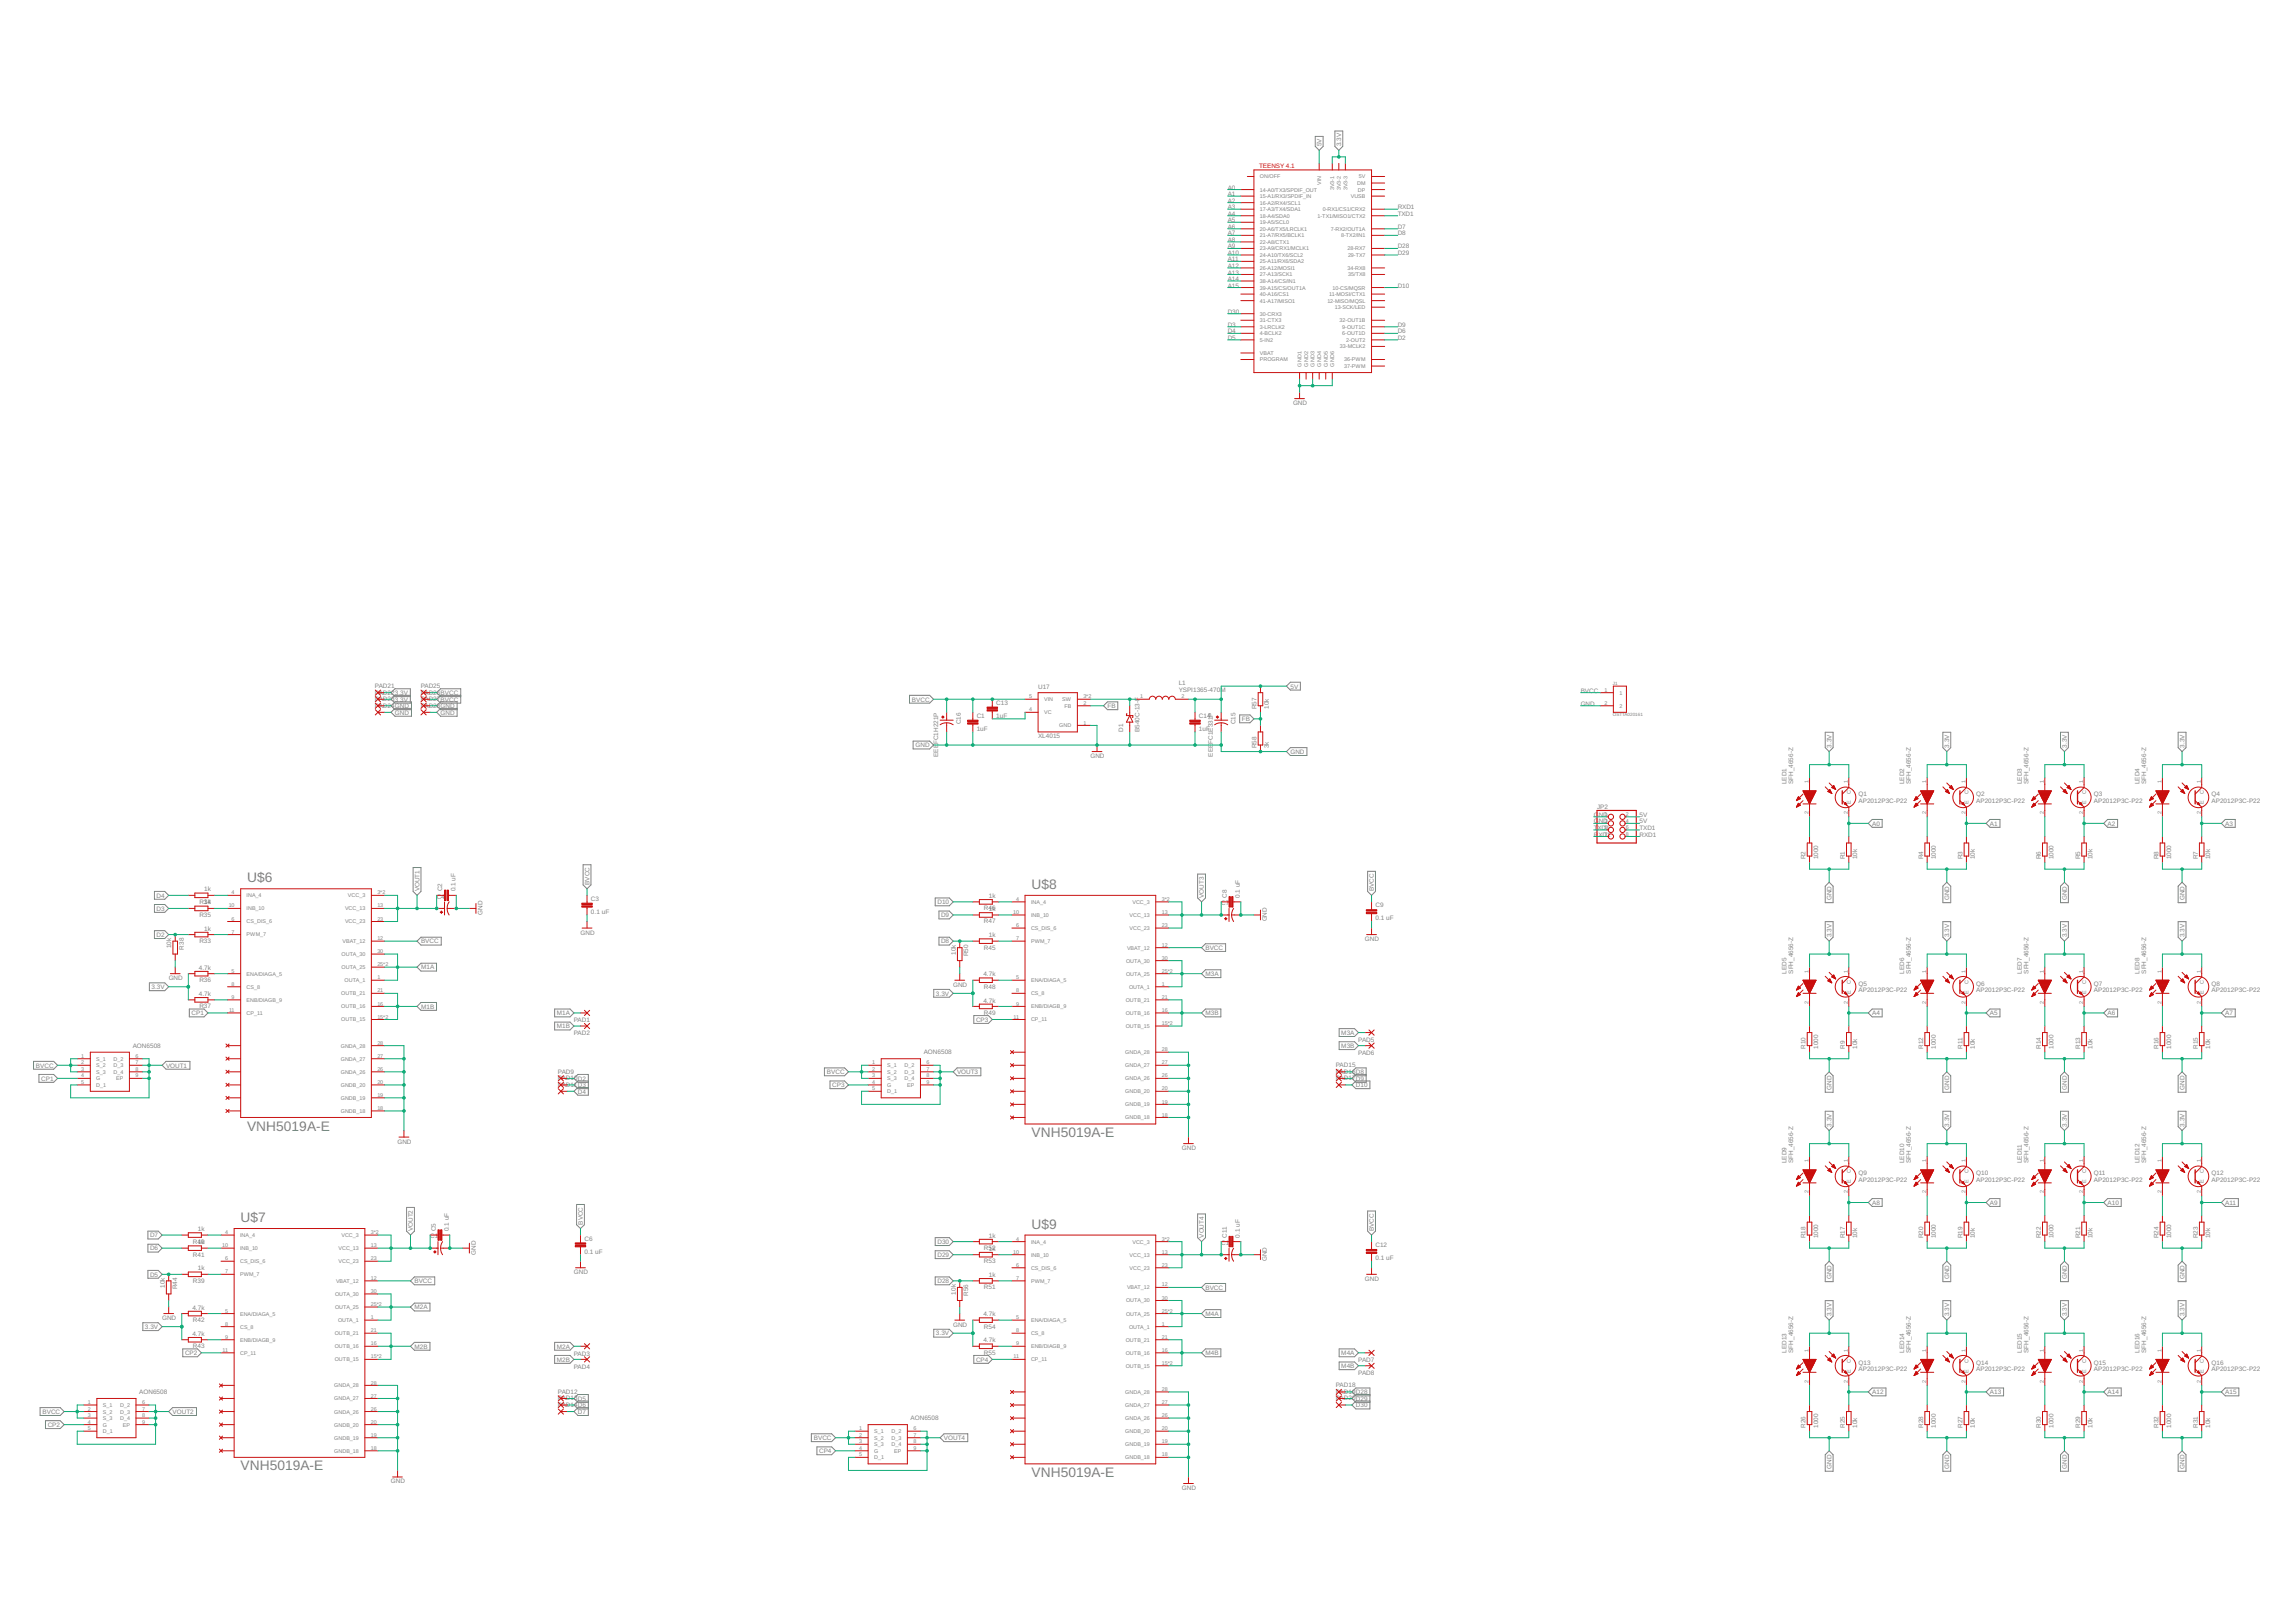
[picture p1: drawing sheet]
<svg xmlns="http://www.w3.org/2000/svg" width="297mm" height="210mm" viewBox="0 0 297 210" stroke-linecap="round" stroke-linejoin="round" font-family="sans-serif">
<defs><g id="words">
<g font-size="1.8" fill="#808080">
<text x="32" y="114.2">U$6</text>
<text x="133.5" y="115">U$8</text>
<text x="32" y="146.3">VNH5019A-E</text>
<text x="133.5" y="147.2">VNH5019A-E</text>
<text x="31.1" y="158.1">U$7</text>
<text x="133.5" y="159">U$9</text>
<text x="31.1" y="190.3">VNH5019A-E</text>
<text x="133.5" y="191.1">VNH5019A-E</text>
</g>
<text font-size=".8" fill="#c90d0c" x="162.9" y="21.7">TEENSY 4.1</text>
<g font-size=".8" fill="#808080">
<text x="171" y="19" transform="rotate(-90 171 19)">5V</text>
<text x="173.5" y="19" transform="rotate(-90 173.5 19)">3.3V</text>
<text x="158.8" y="24.5">A0</text>
<text x="158.8" y="27.9">A4</text>
<text x="158.8" y="26.2">A2</text>
<text x="158.8" y="25.4">A1</text>
<text x="158.8" y="27.1">A3</text>
<text x="158.8" y="28.8">A5</text>
<text x="158.8" y="29.6">A6</text>
<text x="180.8" y="27.1">RXD1</text>
<text x="180.8" y="27.9">TXD1</text>
<text x="180.8" y="29.6">D7</text>
<text x="158.8" y="30.5">A7</text>
<text x="158.8" y="31.3">A8</text>
<text x="158.8" y="32.1">A9</text>
<text x="158.8" y="33">A10</text>
<text x="158.8" y="33.8">A11</text>
<text x="158.8" y="34.7">A12</text>
<text x="158.8" y="35.5">A13</text>
<text x="180.8" y="30.5">D8</text>
<text x="180.8" y="32.1">D28</text>
<text x="180.8" y="33">D29</text>
<text x="158.8" y="36.4">A14</text>
<text x="158.8" y="37.2">A15</text>
<text x="158.8" y="40.6">D30</text>
<text x="180.8" y="37.2">D10</text>
<text x="158.8" y="42.3">D3</text>
<text x="158.8" y="43.1">D4</text>
<text x="158.8" y="44">D5</text>
<text x="180.8" y="44">D2</text>
<text x="180.8" y="43.1">D6</text>
<text x="180.8" y="42.3">D9</text>
<text x="167.3" y="52.4">GND</text>
<text x="48.5" y="89">PAD21</text>
<text x="48.5" y="89.9">PAD223.3V</text>
<text x="54.4" y="89">PAD25</text>
<text x="54.4" y="89.9">PAD26BVCC</text>
<text x="134.3" y="89.2">U17</text>
<text x="152.5" y="89.5">YSPI1365-470M</text>
<text x="152.5" y="88.7">L1</text>
<text x="167" y="89.1">5V</text>
<text x="204.5" y="89.6">BVCC</text>
<text x="48.5" y="90.7">PAD233.3V</text>
<text x="48.5" y="91.6">PAD24GND</text>
<text x="51.1" y="92.5">GND</text>
<text x="54.4" y="90.7">PAD27BVCC</text>
<text x="54.4" y="91.6">PAD28GND</text>
<text x="57" y="92.5">GND</text>
<text x="118" y="90.8">BVCC</text>
<text x="124.3" y="93.7" transform="rotate(-90 124.3 93.7)">C16</text>
<text x="126.4" y="94.6">1uF</text>
<text x="126.4" y="92.9">C1</text>
<text x="128.9" y="92.9">1uF</text>
<text x="128.9" y="91.2">C13</text>
<text x="134.3" y="95.5">XL4015</text>
<text x="143.3" y="91.6">FB</text>
<text x="145.3" y="94.7" transform="rotate(-90 145.3 94.7)">D1</text>
<text x="147.4" y="94.7" transform="rotate(-90 147.4 94.7)">B540C-13-F</text>
<text x="155.1" y="94.6">1uF</text>
<text x="155.1" y="92.9">C14</text>
<text x="159.8" y="93.7" transform="rotate(-90 159.8 93.7)">C15</text>
<text x="160.6" y="93.3">FB</text>
<text x="162.6" y="91.8" transform="rotate(-90 162.6 91.8)">R57</text>
<text x="164.2" y="91.8" transform="rotate(-90 164.2 91.8)">10k</text>
<text x="204.5" y="91.3">GND</text>
<text x="118.4" y="96.7">GND</text>
<text x="121.4" y="97.9" transform="rotate(-90 121.4 97.9)">EEEFC1H221P</text>
<text x="141.1" y="98.1">GND</text>
<text x="156.9" y="97.9" transform="rotate(-90 156.9 97.9)">EEE</text>
<text x="156.9" y="96.2" transform="rotate(-90 156.9 96.2)">FC1E331P</text>
<text x="162.6" y="96.8" transform="rotate(-90 162.6 96.8)">R58</text>
<text x="164.2" y="96.8" transform="rotate(-90 164.2 96.8)">3k</text>
<text x="167" y="97.6">GND</text>
<text x="231.1" y="101.5" transform="rotate(-90 231.1 101.5)">LED1</text>
<text x="232" y="101.5" transform="rotate(-90 232 101.5)">SFH_4656-Z</text>
<text x="236.9" y="96.8" transform="rotate(-90 236.9 96.8)">3.3V</text>
<text x="246.4" y="101.5" transform="rotate(-90 246.4 101.5)">LED2</text>
<text x="247.2" y="101.5" transform="rotate(-90 247.2 101.5)">SFH_4656-Z</text>
<text x="252.2" y="96.8" transform="rotate(-90 252.2 96.8)">3.3V</text>
<text x="261.6" y="101.5" transform="rotate(-90 261.6 101.5)">LED3</text>
<text x="262.4" y="101.5" transform="rotate(-90 262.4 101.5)">SFH_4656-Z</text>
<text x="267.4" y="96.8" transform="rotate(-90 267.4 96.8)">3.3V</text>
<text x="276.8" y="101.5" transform="rotate(-90 276.8 101.5)">LED4</text>
<text x="277.7" y="101.5" transform="rotate(-90 277.7 101.5)">SFH_4656-Z</text>
<text x="282.6" y="96.8" transform="rotate(-90 282.6 96.8)">3.3V</text>
<text x="206.2" y="105.7">G</text>
<text x="206.2" y="106.6">G</text>
<text x="206.2" y="107.4">T</text>
<text x="206.6" y="104.7">JP2</text>
<text x="206.7" y="107.4">XD1</text>
<text x="206.8" y="105.7">ND</text>
<text x="206.8" y="106.6">ND</text>
<text x="212.1" y="105.7">5V</text>
<text x="212.1" y="106.6">5V</text>
<text x="212.1" y="107.4">TXD1</text>
<text x="240.4" y="103.9">AP2012P3C-P22</text>
<text x="240.4" y="103.1">Q1</text>
<text x="242.2" y="106.9">A0</text>
<text x="255.7" y="103.9">AP2012P3C-P22</text>
<text x="255.7" y="103.1">Q2</text>
<text x="257.4" y="106.9">A1</text>
<text x="270.9" y="103.9">AP2012P3C-P22</text>
<text x="270.9" y="103.1">Q3</text>
<text x="272.7" y="106.9">A2</text>
<text x="286.1" y="103.9">AP2012P3C-P22</text>
<text x="286.1" y="103.1">Q4</text>
<text x="287.9" y="106.9">A3</text>
<text x="206.2" y="108.3">R</text>
<text x="206.8" y="108.3">XD1</text>
<text x="212.1" y="108.3">RXD1</text>
<text x="233.6" y="111.2" transform="rotate(-90 233.6 111.2)">R2</text>
<text x="235.2" y="111.2" transform="rotate(-90 235.2 111.2)">1000</text>
<text x="238.7" y="111.2" transform="rotate(-90 238.7 111.2)">R1</text>
<text x="240.3" y="111.2" transform="rotate(-90 240.3 111.2)">10k</text>
<text x="248.8" y="111.2" transform="rotate(-90 248.8 111.2)">R4</text>
<text x="250.4" y="111.2" transform="rotate(-90 250.4 111.2)">1000</text>
<text x="253.9" y="111.2" transform="rotate(-90 253.9 111.2)">R3</text>
<text x="255.5" y="111.2" transform="rotate(-90 255.5 111.2)">10k</text>
<text x="264" y="111.2" transform="rotate(-90 264 111.2)">R6</text>
<text x="265.6" y="111.2" transform="rotate(-90 265.6 111.2)">1000</text>
<text x="269.1" y="111.2" transform="rotate(-90 269.1 111.2)">R5</text>
<text x="270.7" y="111.2" transform="rotate(-90 270.7 111.2)">10k</text>
<text x="279.3" y="111.2" transform="rotate(-90 279.3 111.2)">R8</text>
<text x="280.9" y="111.2" transform="rotate(-90 280.9 111.2)">1000</text>
<text x="284.3" y="111.2" transform="rotate(-90 284.3 111.2)">R7</text>
<text x="285.9" y="111.2" transform="rotate(-90 285.9 111.2)">10k</text>
<text x="20.3" y="117.9">D3</text>
<text x="20.3" y="116.2">D4</text>
<text x="25.8" y="117">R34</text>
<text x="25.8" y="118.6">R35</text>
<text x="26.4" y="115.4">1k</text>
<text x="26.4" y="117">1k</text>
<text x="54.3" y="115.4" transform="rotate(-90 54.3 115.4)">VOUT1</text>
<text x="56.5" y="116.3">C4</text>
<text x="57.2" y="115.4" transform="rotate(-90 57.2 115.4)">C2</text>
<text x="58.9" y="115.4" transform="rotate(-90 58.9 115.4)">0.1 uF</text>
<text x="62.4" y="118.4" transform="rotate(-90 62.4 118.4)">GND</text>
<text x="76.2" y="114.5" transform="rotate(-90 76.2 114.5)">BVCC</text>
<text x="76.5" y="118.3">0.1 uF</text>
<text x="76.5" y="116.6">C3</text>
<text x="121.3" y="117">D10</text>
<text x="121.7" y="118.7">D9</text>
<text x="127.3" y="117.8">R46</text>
<text x="127.3" y="119.5">R47</text>
<text x="127.9" y="116.2">1k</text>
<text x="127.9" y="117.9">1k</text>
<text x="155.7" y="116.2" transform="rotate(-90 155.7 116.2)">VOUT3</text>
<text x="158" y="117.1">C7</text>
<text x="158.7" y="116.2" transform="rotate(-90 158.7 116.2)">C8</text>
<text x="160.4" y="116.2" transform="rotate(-90 160.4 116.2)">0.1 uF</text>
<text x="163.9" y="119.2" transform="rotate(-90 163.9 119.2)">GND</text>
<text x="177.7" y="115.4" transform="rotate(-90 177.7 115.4)">BVCC</text>
<text x="177.9" y="119.1">0.1 uF</text>
<text x="177.9" y="117.4">C9</text>
<text x="236.9" y="116.5" transform="rotate(-90 236.9 116.5)">GND</text>
<text x="252.2" y="116.5" transform="rotate(-90 252.2 116.5)">GND</text>
<text x="267.4" y="116.5" transform="rotate(-90 267.4 116.5)">GND</text>
<text x="282.6" y="116.5" transform="rotate(-90 282.6 116.5)">GND</text>
<text x="20.3" y="121.2">D2</text>
<text x="22.2" y="122.7" transform="rotate(-90 22.2 122.7)">10k</text>
<text x="23.8" y="122.9" transform="rotate(-90 23.8 122.9)">R38</text>
<text x="25.7" y="125.5">4.7k</text>
<text x="25.8" y="122">R33</text>
<text x="26.4" y="120.4">1k</text>
<text x="54.5" y="122.1">BVCC</text>
<text x="54.5" y="125.5">M1A</text>
<text x="75.1" y="120.9">GND</text>
<text x="121.7" y="122.1">D8</text>
<text x="123.6" y="123.6" transform="rotate(-90 123.6 123.6)">10k</text>
<text x="125.2" y="123.7" transform="rotate(-90 125.2 123.7)">R50</text>
<text x="127.3" y="122.9">R45</text>
<text x="127.9" y="121.3">1k</text>
<text x="156" y="122.9">BVCC</text>
<text x="176.6" y="121.8">GND</text>
<text x="236.9" y="121.3" transform="rotate(-90 236.9 121.3)">3.3V</text>
<text x="252.2" y="121.3" transform="rotate(-90 252.2 121.3)">3.3V</text>
<text x="267.4" y="121.3" transform="rotate(-90 267.4 121.3)">3.3V</text>
<text x="282.6" y="121.3" transform="rotate(-90 282.6 121.3)">3.3V</text>
<text x="19.6" y="128">3.3V</text>
<text x="21.8" y="126.9">GND</text>
<text x="24.8" y="131.4">CP1</text>
<text x="25.7" y="128.9">4.7k</text>
<text x="25.8" y="127.1">R36</text>
<text x="25.8" y="130.5">R37</text>
<text x="54.5" y="130.5">M1B</text>
<text x="72" y="131.4">M1A</text>
<text x="121.1" y="128.8">3.3V</text>
<text x="123.3" y="127.7">GND</text>
<text x="127.2" y="126.4">4.7k</text>
<text x="127.2" y="129.7">4.7k</text>
<text x="127.3" y="127.9">R48</text>
<text x="127.3" y="131.3">R49</text>
<text x="156" y="126.3">M3A</text>
<text x="156" y="131.4">M3B</text>
<text x="231.1" y="126" transform="rotate(-90 231.1 126)">LED5</text>
<text x="232" y="126" transform="rotate(-90 232 126)">SFH_4656-Z</text>
<text x="240.4" y="128.4">AP2012P3C-P22</text>
<text x="240.4" y="127.6">Q5</text>
<text x="242.2" y="131.4">A4</text>
<text x="246.4" y="126" transform="rotate(-90 246.4 126)">LED6</text>
<text x="247.2" y="126" transform="rotate(-90 247.2 126)">SFH_4656-Z</text>
<text x="255.7" y="128.4">AP2012P3C-P22</text>
<text x="255.7" y="127.6">Q6</text>
<text x="257.4" y="131.4">A5</text>
<text x="261.6" y="126" transform="rotate(-90 261.6 126)">LED7</text>
<text x="262.4" y="126" transform="rotate(-90 262.4 126)">SFH_4656-Z</text>
<text x="270.9" y="128.4">AP2012P3C-P22</text>
<text x="270.9" y="127.6">Q7</text>
<text x="272.7" y="131.4">A6</text>
<text x="276.8" y="126" transform="rotate(-90 276.8 126)">LED8</text>
<text x="277.7" y="126" transform="rotate(-90 277.7 126)">SFH_4656-Z</text>
<text x="286.1" y="128.4">AP2012P3C-P22</text>
<text x="286.1" y="127.6">Q8</text>
<text x="287.9" y="131.4">A7</text>
<text x="17.2" y="135.6">AON6508</text>
<text x="72" y="133.1">M1B</text>
<text x="74.2" y="132.3">PAD1</text>
<text x="74.2" y="134">PAD2</text>
<text x="119.5" y="136.5">AON6508</text>
<text x="126.3" y="132.2">CP3</text>
<text x="173.5" y="133.9">M3A</text>
<text x="173.5" y="135.6">M3B</text>
<text x="175.7" y="134.8">PAD5</text>
<text x="175.7" y="136.5">PAD6</text>
<text x="233.6" y="135.7" transform="rotate(-90 233.6 135.7)">R10</text>
<text x="235.2" y="135.7" transform="rotate(-90 235.2 135.7)">1000</text>
<text x="238.7" y="135.7" transform="rotate(-90 238.7 135.7)">R9</text>
<text x="240.3" y="135.7" transform="rotate(-90 240.3 135.7)">10k</text>
<text x="248.8" y="135.7" transform="rotate(-90 248.8 135.7)">R12</text>
<text x="250.4" y="135.7" transform="rotate(-90 250.4 135.7)">1000</text>
<text x="253.9" y="135.7" transform="rotate(-90 253.9 135.7)">R11</text>
<text x="255.5" y="135.7" transform="rotate(-90 255.5 135.7)">10k</text>
<text x="264" y="135.7" transform="rotate(-90 264 135.7)">R14</text>
<text x="265.6" y="135.7" transform="rotate(-90 265.6 135.7)">1000</text>
<text x="269.1" y="135.7" transform="rotate(-90 269.1 135.7)">R13</text>
<text x="270.7" y="135.7" transform="rotate(-90 270.7 135.7)">10k</text>
<text x="279.3" y="135.7" transform="rotate(-90 279.3 135.7)">R16</text>
<text x="280.9" y="135.7" transform="rotate(-90 280.9 135.7)">1000</text>
<text x="284.3" y="135.7" transform="rotate(-90 284.3 135.7)">R15</text>
<text x="285.9" y="135.7" transform="rotate(-90 285.9 135.7)">10k</text>
<text x="4.7" y="138.1">BVCC</text>
<text x="5.3" y="139.8">CP1</text>
<text x="21.5" y="138.1">VOUT1</text>
<text x="72.2" y="138.9">PAD9</text>
<text x="72.2" y="139.8">PAD10D2</text>
<text x="72.2" y="140.6">PAD11D3</text>
<text x="74.8" y="141.5">D4</text>
<text x="107" y="139">BVCC</text>
<text x="107.7" y="140.7">CP3</text>
<text x="123.8" y="139">VOUT3</text>
<text x="172.8" y="138.1">PAD15</text>
<text x="172.8" y="138.9">PAD16D8</text>
<text x="172.8" y="139.8">PAD17D9</text>
<text x="175.4" y="140.7">D10</text>
<text x="236.9" y="141" transform="rotate(-90 236.9 141)">GND</text>
<text x="252.2" y="141" transform="rotate(-90 252.2 141)">GND</text>
<text x="267.4" y="141" transform="rotate(-90 267.4 141)">GND</text>
<text x="282.6" y="141" transform="rotate(-90 282.6 141)">GND</text>
<text x="51.4" y="148">GND</text>
<text x="152.9" y="148.8">GND</text>
<text x="236.9" y="145.8" transform="rotate(-90 236.9 145.8)">3.3V</text>
<text x="252.2" y="145.8" transform="rotate(-90 252.2 145.8)">3.3V</text>
<text x="267.4" y="145.8" transform="rotate(-90 267.4 145.8)">3.3V</text>
<text x="282.6" y="145.8" transform="rotate(-90 282.6 145.8)">3.3V</text>
<text x="231.1" y="150.5" transform="rotate(-90 231.1 150.5)">LED9</text>
<text x="232" y="150.5" transform="rotate(-90 232 150.5)">SFH_4656-Z</text>
<text x="240.4" y="152.9">AP2012P3C-P22</text>
<text x="240.4" y="152.1">Q9</text>
<text x="242.2" y="155.9">A8</text>
<text x="246.4" y="150.5" transform="rotate(-90 246.4 150.5)">LED10</text>
<text x="247.2" y="150.5" transform="rotate(-90 247.2 150.5)">SFH_4656-Z</text>
<text x="255.7" y="152.9">AP2012P3C-P22</text>
<text x="255.7" y="152.1">Q10</text>
<text x="257.4" y="155.9">A9</text>
<text x="261.6" y="150.5" transform="rotate(-90 261.6 150.5)">LED11</text>
<text x="262.4" y="150.5" transform="rotate(-90 262.4 150.5)">SFH_4656-Z</text>
<text x="270.9" y="152.9">AP2012P3C-P22</text>
<text x="270.9" y="152.1">Q11</text>
<text x="272.7" y="155.9">A10</text>
<text x="276.8" y="150.5" transform="rotate(-90 276.8 150.5)">LED12</text>
<text x="277.7" y="150.5" transform="rotate(-90 277.7 150.5)">SFH_4656-Z</text>
<text x="286.1" y="152.9">AP2012P3C-P22</text>
<text x="286.1" y="152.1">Q12</text>
<text x="287.9" y="155.9">A11</text>
<text x="19.4" y="161.8">D6</text>
<text x="19.4" y="160.1">D7</text>
<text x="25" y="160.9">R40</text>
<text x="25.6" y="159.3">1k</text>
<text x="25.6" y="161">1k</text>
<text x="53.4" y="159.3" transform="rotate(-90 53.4 159.3)">VOUT2</text>
<text x="55.7" y="160.3">C17</text>
<text x="56.4" y="159.3" transform="rotate(-90 56.4 159.3)">C5</text>
<text x="58.1" y="159.3" transform="rotate(-90 58.1 159.3)">0.1 uF</text>
<text x="75.4" y="158.5" transform="rotate(-90 75.4 158.5)">BVCC</text>
<text x="75.6" y="160.6">C6</text>
<text x="121.3" y="161">D30</text>
<text x="127.3" y="161.8">R52</text>
<text x="127.9" y="160.2">1k</text>
<text x="127.9" y="161.9">1k</text>
<text x="155.7" y="160.2" transform="rotate(-90 155.7 160.2)">VOUT4</text>
<text x="158" y="161.1">C10</text>
<text x="158.7" y="160.2" transform="rotate(-90 158.7 160.2)">C11</text>
<text x="160.4" y="160.2" transform="rotate(-90 160.4 160.2)">0.1 uF</text>
<text x="177.7" y="159.3" transform="rotate(-90 177.7 159.3)">BVCC</text>
<text x="177.9" y="161.4">C12</text>
<text x="233.6" y="160.3" transform="rotate(-90 233.6 160.3)">R18</text>
<text x="235.2" y="160.3" transform="rotate(-90 235.2 160.3)">1000</text>
<text x="238.7" y="160.3" transform="rotate(-90 238.7 160.3)">R17</text>
<text x="240.3" y="160.3" transform="rotate(-90 240.3 160.3)">10k</text>
<text x="248.8" y="160.3" transform="rotate(-90 248.8 160.3)">R20</text>
<text x="250.4" y="160.3" transform="rotate(-90 250.4 160.3)">1000</text>
<text x="253.9" y="160.3" transform="rotate(-90 253.9 160.3)">R19</text>
<text x="255.5" y="160.3" transform="rotate(-90 255.5 160.3)">10k</text>
<text x="264" y="160.3" transform="rotate(-90 264 160.3)">R22</text>
<text x="265.6" y="160.3" transform="rotate(-90 265.6 160.3)">1000</text>
<text x="269.1" y="160.3" transform="rotate(-90 269.1 160.3)">R21</text>
<text x="270.7" y="160.3" transform="rotate(-90 270.7 160.3)">10k</text>
<text x="279.3" y="160.3" transform="rotate(-90 279.3 160.3)">R24</text>
<text x="280.9" y="160.3" transform="rotate(-90 280.9 160.3)">1000</text>
<text x="284.3" y="160.3" transform="rotate(-90 284.3 160.3)">R23</text>
<text x="285.9" y="160.3" transform="rotate(-90 285.9 160.3)">10k</text>
<text x="19.4" y="165.2">D5</text>
<text x="21.3" y="166.7" transform="rotate(-90 21.3 166.7)">10k</text>
<text x="22.9" y="166.9" transform="rotate(-90 22.9 166.9)">R44</text>
<text x="25" y="166">R39</text>
<text x="25" y="162.6">R41</text>
<text x="25.6" y="164.4">1k</text>
<text x="53.6" y="166.1">BVCC</text>
<text x="61.6" y="162.4" transform="rotate(-90 61.6 162.4)">GND</text>
<text x="74.3" y="164.9">GND</text>
<text x="75.6" y="162.2">0.1 uF</text>
<text x="121.3" y="166.1">D28</text>
<text x="121.3" y="162.7">D29</text>
<text x="123.6" y="167.5" transform="rotate(-90 123.6 167.5)">10k</text>
<text x="125.2" y="167.7" transform="rotate(-90 125.2 167.7)">R56</text>
<text x="127.3" y="166.9">R51</text>
<text x="127.3" y="163.5">R53</text>
<text x="127.9" y="165.3">1k</text>
<text x="156" y="166.9">BVCC</text>
<text x="163.9" y="163.2" transform="rotate(-90 163.9 163.2)">GND</text>
<text x="176.6" y="165.8">GND</text>
<text x="177.9" y="163.1">0.1 uF</text>
<text x="236.9" y="165.5" transform="rotate(-90 236.9 165.5)">GND</text>
<text x="252.2" y="165.5" transform="rotate(-90 252.2 165.5)">GND</text>
<text x="267.4" y="165.5" transform="rotate(-90 267.4 165.5)">GND</text>
<text x="282.6" y="165.5" transform="rotate(-90 282.6 165.5)">GND</text>
<text x="18.8" y="172">3.3V</text>
<text x="21" y="170.8">GND</text>
<text x="24.9" y="169.5">4.7k</text>
<text x="24.9" y="172.9">4.7k</text>
<text x="25" y="171.1">R42</text>
<text x="53.6" y="169.4">M2A</text>
<text x="121.1" y="172.8">3.3V</text>
<text x="123.3" y="171.7">GND</text>
<text x="127.2" y="170.3">4.7k</text>
<text x="127.2" y="173.7">4.7k</text>
<text x="127.3" y="171.9">R54</text>
<text x="156" y="170.3">M4A</text>
<text x="236.9" y="170.3" transform="rotate(-90 236.9 170.3)">3.3V</text>
<text x="252.2" y="170.3" transform="rotate(-90 252.2 170.3)">3.3V</text>
<text x="267.4" y="170.3" transform="rotate(-90 267.4 170.3)">3.3V</text>
<text x="282.6" y="170.3" transform="rotate(-90 282.6 170.3)">3.3V</text>
<text x="23.9" y="175.4">CP2</text>
<text x="25" y="174.5">R43</text>
<text x="53.6" y="174.5">M2B</text>
<text x="72" y="174.5">M2A</text>
<text x="72" y="176.2">M2B</text>
<text x="74.2" y="175.4">PAD3</text>
<text x="74.2" y="177.1">PAD4</text>
<text x="126.3" y="176.2">CP4</text>
<text x="127.3" y="175.3">R55</text>
<text x="156" y="175.4">M4B</text>
<text x="172.8" y="179.5">PAD18</text>
<text x="173.5" y="175.4">M4A</text>
<text x="173.5" y="177">M4B</text>
<text x="175.7" y="176.3">PAD7</text>
<text x="175.7" y="178">PAD8</text>
<text x="231.1" y="175.1" transform="rotate(-90 231.1 175.1)">LED13</text>
<text x="232" y="175.1" transform="rotate(-90 232 175.1)">SFH_4656-Z</text>
<text x="240.4" y="177.5">AP2012P3C-P22</text>
<text x="240.4" y="176.6">Q13</text>
<text x="246.4" y="175.1" transform="rotate(-90 246.4 175.1)">LED14</text>
<text x="247.2" y="175.1" transform="rotate(-90 247.2 175.1)">SFH_4656-Z</text>
<text x="255.7" y="177.5">AP2012P3C-P22</text>
<text x="255.7" y="176.6">Q14</text>
<text x="261.6" y="175.1" transform="rotate(-90 261.6 175.1)">LED15</text>
<text x="262.4" y="175.1" transform="rotate(-90 262.4 175.1)">SFH_4656-Z</text>
<text x="270.9" y="177.5">AP2012P3C-P22</text>
<text x="270.9" y="176.6">Q15</text>
<text x="276.8" y="175.1" transform="rotate(-90 276.8 175.1)">LED16</text>
<text x="277.7" y="175.1" transform="rotate(-90 277.7 175.1)">SFH_4656-Z</text>
<text x="286.1" y="177.5">AP2012P3C-P22</text>
<text x="286.1" y="176.6">Q16</text>
<text x="5.5" y="183">BVCC</text>
<text x="6.2" y="184.7">CP2</text>
<text x="18" y="180.4">AON6508</text>
<text x="22.3" y="183">VOUT2</text>
<text x="72.2" y="180.4">PAD12</text>
<text x="72.2" y="181.2">PAD13D5</text>
<text x="72.2" y="182.1">PAD14D6</text>
<text x="74.8" y="183">D7</text>
<text x="117.8" y="183.8">AON6508</text>
<text x="172.8" y="180.4">PAD19D28</text>
<text x="172.8" y="181.2">PAD20D29</text>
<text x="175.4" y="182.1">D30</text>
<text x="233.6" y="184.8" transform="rotate(-90 233.6 184.8)">R26</text>
<text x="235.2" y="184.8" transform="rotate(-90 235.2 184.8)">1000</text>
<text x="238.7" y="184.8" transform="rotate(-90 238.7 184.8)">R25</text>
<text x="240.3" y="184.8" transform="rotate(-90 240.3 184.8)">10k</text>
<text x="242.2" y="180.4">A12</text>
<text x="248.8" y="184.8" transform="rotate(-90 248.8 184.8)">R28</text>
<text x="250.4" y="184.8" transform="rotate(-90 250.4 184.8)">1000</text>
<text x="253.9" y="184.8" transform="rotate(-90 253.9 184.8)">R27</text>
<text x="255.5" y="184.8" transform="rotate(-90 255.5 184.8)">10k</text>
<text x="257.4" y="180.4">A13</text>
<text x="264" y="184.8" transform="rotate(-90 264 184.8)">R30</text>
<text x="265.6" y="184.8" transform="rotate(-90 265.6 184.8)">1000</text>
<text x="269.1" y="184.8" transform="rotate(-90 269.1 184.8)">R29</text>
<text x="270.7" y="184.8" transform="rotate(-90 270.7 184.8)">10k</text>
<text x="272.7" y="180.4">A14</text>
<text x="279.3" y="184.8" transform="rotate(-90 279.3 184.8)">R32</text>
<text x="280.9" y="184.8" transform="rotate(-90 280.9 184.8)">1000</text>
<text x="284.3" y="184.8" transform="rotate(-90 284.3 184.8)">R31</text>
<text x="285.9" y="184.8" transform="rotate(-90 285.9 184.8)">10k</text>
<text x="287.9" y="180.4">A15</text>
<text x="50.6" y="192">GND</text>
<text x="105.3" y="186.4">BVCC</text>
<text x="106" y="188">CP4</text>
<text x="122.1" y="186.4">VOUT4</text>
<text x="236.9" y="190.1" transform="rotate(-90 236.9 190.1)">GND</text>
<text x="252.2" y="190.1" transform="rotate(-90 252.2 190.1)">GND</text>
<text x="267.4" y="190.1" transform="rotate(-90 267.4 190.1)">GND</text>
<text x="282.6" y="190.1" transform="rotate(-90 282.6 190.1)">GND</text>
<text x="152.9" y="192.8">GND</text>
</g>
<g font-size=".7" fill="#808080">
<text x="163" y="23.1">ON/OFF</text>
<text x="170.9" y="23.9" transform="rotate(-90 170.9 23.9)">VIN</text>
<text x="175.6" y="23.9">DM</text>
<text x="175.8" y="23.1">5V</text>
<text x="163" y="24.8">14-A0/TX3/SPDIF_OUT</text>
<text x="163" y="25.6">15-A1/RX3/SPDIF_IN</text>
<text x="163" y="26.5">16-A2/RX4/SCL1</text>
<text x="163" y="27.3">17-A3/TX4/SDA1</text>
<text x="163" y="28.2">18-A4/SDA0</text>
<text x="163" y="29">19-A5/SCL0</text>
<text x="163" y="29.9">20-A6/TX5/LRCLK1</text>
<text x="170.5" y="28.2">1-TX1/MISO1/CTX2</text>
<text x="171.1" y="27.3">0-RX1/CS1/CRX2</text>
<text x="172.2" y="29.9">7-RX2/OUT1A</text>
<text x="172.6" y="24.6" transform="rotate(-90 172.6 24.6)">3V3-1</text>
<text x="173.5" y="24.6" transform="rotate(-90 173.5 24.6)">3V3-2</text>
<text x="174.3" y="24.6" transform="rotate(-90 174.3 24.6)">3V3-3</text>
<text x="174.8" y="25.6">VUSB</text>
<text x="175.7" y="24.8">DP</text>
<text x="163" y="30.7">21-A7/RX5/BCLK1</text>
<text x="163" y="31.6">22-A8/CTX1</text>
<text x="163" y="32.4">23-A9/CRX1/MCLK1</text>
<text x="163" y="33.2">24-A10/TX6/SCL2</text>
<text x="163" y="34.1">25-A11/RX6/SDA2</text>
<text x="163" y="34.9">26-A12/MOSI1</text>
<text x="163" y="35.8">27-A13/SCK1</text>
<text x="173.5" y="30.7">8-TX2/IN1</text>
<text x="174.3" y="32.4">28-RX7</text>
<text x="174.3" y="34.9">34-RX8</text>
<text x="174.4" y="33.2">29-TX7</text>
<text x="174.4" y="35.8">35/TX8</text>
<text x="163" y="40.9">30-CRX3</text>
<text x="163" y="41.7">31-CTX3</text>
<text x="163" y="36.6">38-A14/CS/IN1</text>
<text x="163" y="37.5">39-A15/CS/OUT1A</text>
<text x="163" y="38.3">40-A16/CS1</text>
<text x="163" y="39.2">41-A17/MISO1</text>
<text x="171.7" y="39.2">12-MISO/MQSL</text>
<text x="172" y="38.3">11-MOSI/CTX1</text>
<text x="172.4" y="37.5">10-CS/MQSR</text>
<text x="172.7" y="40">13-SCK/LED</text>
<text x="173.3" y="41.7">32-OUT1B</text>
<text x="163" y="44.2">5-IN2</text>
<text x="163" y="42.5">3-LRCLK2</text>
<text x="163" y="43.4">4-BCLK2</text>
<text x="163" y="45.9">VBAT</text>
<text x="163" y="46.8">PROGRAM</text>
<text x="168.4" y="47.4" transform="rotate(-90 168.4 47.4)">GND1</text>
<text x="169.2" y="47.4" transform="rotate(-90 169.2 47.4)">GND2</text>
<text x="170.1" y="47.4" transform="rotate(-90 170.1 47.4)">GND3</text>
<text x="170.9" y="47.4" transform="rotate(-90 170.9 47.4)">GND4</text>
<text x="171.8" y="47.4" transform="rotate(-90 171.8 47.4)">GND5</text>
<text x="172.6" y="47.4" transform="rotate(-90 172.6 47.4)">GND6</text>
<text x="173.4" y="45.1">33-MCLK2</text>
<text x="173.7" y="43.4">6-OUT1D</text>
<text x="173.7" y="42.5">9-OUT1C</text>
<text x="173.9" y="46.8">36-PWM</text>
<text x="173.9" y="47.6">37-PWM</text>
<text x="174.2" y="44.2">2-OUT2</text>
<text x="207.6" y="89.5">1</text>
<text x="209.5" y="89.9">1</text>
<text x="133.1" y="90.4">5</text>
<text x="133.1" y="92.1">4</text>
<text x="135.1" y="90.7">VIN</text>
<text x="135.1" y="92.4">VC</text>
<text x="137" y="94.1">GND</text>
<text x="137.4" y="90.7">SW</text>
<text x="137.7" y="91.6">FB</text>
<text x="140.2" y="91.2">2</text>
<text x="140.2" y="90.4">3*2</text>
<text x="140.2" y="93.8">1</text>
<text x="147.5" y="90.4">1</text>
<text x="152.8" y="90.4">2</text>
<text x="207.6" y="91.2">2</text>
<text x="209.5" y="91.6">2</text>
<text x="234" y="101.4" transform="rotate(-90 234 101.4)">1</text>
<text x="239.1" y="101.4" transform="rotate(-90 239.1 101.4)">1</text>
<text x="249.2" y="101.4" transform="rotate(-90 249.2 101.4)">1</text>
<text x="254.3" y="101.4" transform="rotate(-90 254.3 101.4)">1</text>
<text x="264.4" y="101.4" transform="rotate(-90 264.4 101.4)">1</text>
<text x="269.5" y="101.4" transform="rotate(-90 269.5 101.4)">1</text>
<text x="279.7" y="101.4" transform="rotate(-90 279.7 101.4)">1</text>
<text x="284.7" y="101.4" transform="rotate(-90 284.7 101.4)">1</text>
<text x="207.6" y="105.6">1</text>
<text x="207.6" y="106.4">3</text>
<text x="207.6" y="107.3">5</text>
<text x="210.4" y="105.6">2</text>
<text x="210.4" y="106.4">4</text>
<text x="210.4" y="107.3">6</text>
<text x="234" y="105.4" transform="rotate(-90 234 105.4)">2</text>
<text x="239.1" y="105.4" transform="rotate(-90 239.1 105.4)">2</text>
<text x="239.4" y="104.1" transform="rotate(-90 239.4 104.1)">E</text>
<text x="239.4" y="102.8" transform="rotate(-90 239.4 102.8)">C</text>
<text x="249.2" y="105.4" transform="rotate(-90 249.2 105.4)">2</text>
<text x="254.3" y="105.4" transform="rotate(-90 254.3 105.4)">2</text>
<text x="254.7" y="104.1" transform="rotate(-90 254.7 104.1)">E</text>
<text x="254.7" y="102.8" transform="rotate(-90 254.7 102.8)">C</text>
<text x="264.4" y="105.4" transform="rotate(-90 264.4 105.4)">2</text>
<text x="269.5" y="105.4" transform="rotate(-90 269.5 105.4)">2</text>
<text x="269.9" y="104.1" transform="rotate(-90 269.9 104.1)">E</text>
<text x="269.9" y="102.8" transform="rotate(-90 269.9 102.8)">C</text>
<text x="279.7" y="105.4" transform="rotate(-90 279.7 105.4)">2</text>
<text x="284.7" y="105.4" transform="rotate(-90 284.7 105.4)">2</text>
<text x="285.1" y="104.1" transform="rotate(-90 285.1 104.1)">E</text>
<text x="285.1" y="102.8" transform="rotate(-90 285.1 102.8)">C</text>
<text x="207.6" y="108.1">7</text>
<text x="210.4" y="108.1">8</text>
<text x="29.6" y="117.4">10</text>
<text x="30" y="115.7">4</text>
<text x="30" y="119.1">6</text>
<text x="31.9" y="116.1">INA_4</text>
<text x="31.9" y="119.5">CS_DIS_6</text>
<text x="31.9" y="117.8">INB_10</text>
<text x="44.6" y="117.8">VCC_13</text>
<text x="44.6" y="119.5">VCC_23</text>
<text x="45" y="116.1">VCC_3</text>
<text x="48.8" y="115.7">3*2</text>
<text x="48.8" y="117.4">13</text>
<text x="48.8" y="119.1">23</text>
<text x="131.1" y="118.3">10</text>
<text x="131.5" y="116.6">4</text>
<text x="131.5" y="120">6</text>
<text x="133.4" y="117">INA_4</text>
<text x="133.4" y="118.7">INB_10</text>
<text x="146.1" y="118.7">VCC_13</text>
<text x="146.5" y="117">VCC_3</text>
<text x="150.3" y="116.6">3*2</text>
<text x="150.3" y="118.3">13</text>
<text x="150.3" y="120">23</text>
<text x="30" y="125.9">5</text>
<text x="30" y="120.8">7</text>
<text x="31.9" y="121.2">PWM_7</text>
<text x="44.2" y="125.4">OUTA_25</text>
<text x="44.2" y="123.7">OUTA_30</text>
<text x="44.3" y="122">VBAT_12</text>
<text x="48.8" y="121.7">12</text>
<text x="48.8" y="125">25*2</text>
<text x="48.8" y="123.4">30</text>
<text x="131.5" y="121.7">7</text>
<text x="133.4" y="120.3">CS_DIS_6</text>
<text x="133.4" y="122">PWM_7</text>
<text x="145.7" y="124.6">OUTA_30</text>
<text x="145.8" y="122.9">VBAT_12</text>
<text x="146.1" y="120.3">VCC_23</text>
<text x="150.3" y="122.5">12</text>
<text x="150.3" y="125.9">25*2</text>
<text x="150.3" y="124.2">30</text>
<text x="234" y="125.9" transform="rotate(-90 234 125.9)">1</text>
<text x="239.1" y="125.9" transform="rotate(-90 239.1 125.9)">1</text>
<text x="249.2" y="125.9" transform="rotate(-90 249.2 125.9)">1</text>
<text x="254.3" y="125.9" transform="rotate(-90 254.3 125.9)">1</text>
<text x="264.4" y="125.9" transform="rotate(-90 264.4 125.9)">1</text>
<text x="269.5" y="125.9" transform="rotate(-90 269.5 125.9)">1</text>
<text x="279.7" y="125.9" transform="rotate(-90 279.7 125.9)">1</text>
<text x="284.7" y="125.9" transform="rotate(-90 284.7 125.9)">1</text>
<text x="29.6" y="131">11</text>
<text x="30" y="127.6">8</text>
<text x="30" y="129.3">9</text>
<text x="31.9" y="126.3">ENA/DIAGA_5</text>
<text x="31.9" y="128">CS_8</text>
<text x="31.9" y="129.6">ENB/DIAGB_9</text>
<text x="31.9" y="131.3">CP_11</text>
<text x="44.2" y="130.5">OUTB_16</text>
<text x="44.2" y="128.8">OUTB_21</text>
<text x="44.6" y="127.1">OUTA_1</text>
<text x="48.8" y="126.7">1</text>
<text x="48.8" y="131.8">15*2</text>
<text x="48.8" y="130.1">16</text>
<text x="48.8" y="128.4">21</text>
<text x="131.1" y="131.8">11</text>
<text x="131.5" y="126.7">5</text>
<text x="131.5" y="128.4">8</text>
<text x="131.5" y="130.1">9</text>
<text x="133.4" y="127.1">ENA/DIAGA_5</text>
<text x="133.4" y="128.8">CS_8</text>
<text x="133.4" y="130.5">ENB/DIAGB_9</text>
<text x="145.6" y="131.3">OUTB_16</text>
<text x="145.6" y="129.6">OUTB_21</text>
<text x="145.7" y="126.3">OUTA_25</text>
<text x="146.1" y="128">OUTA_1</text>
<text x="150.3" y="127.6">1</text>
<text x="150.3" y="131">16</text>
<text x="150.3" y="129.3">21</text>
<text x="234" y="129.9" transform="rotate(-90 234 129.9)">2</text>
<text x="239.1" y="129.9" transform="rotate(-90 239.1 129.9)">2</text>
<text x="239.4" y="128.6" transform="rotate(-90 239.4 128.6)">E</text>
<text x="239.4" y="127.3" transform="rotate(-90 239.4 127.3)">C</text>
<text x="249.2" y="129.9" transform="rotate(-90 249.2 129.9)">2</text>
<text x="254.3" y="129.9" transform="rotate(-90 254.3 129.9)">2</text>
<text x="254.7" y="128.6" transform="rotate(-90 254.7 128.6)">E</text>
<text x="254.7" y="127.3" transform="rotate(-90 254.7 127.3)">C</text>
<text x="264.4" y="129.9" transform="rotate(-90 264.4 129.9)">2</text>
<text x="269.5" y="129.9" transform="rotate(-90 269.5 129.9)">2</text>
<text x="269.9" y="128.6" transform="rotate(-90 269.9 128.6)">E</text>
<text x="269.9" y="127.3" transform="rotate(-90 269.9 127.3)">C</text>
<text x="279.7" y="129.9" transform="rotate(-90 279.7 129.9)">2</text>
<text x="284.7" y="129.9" transform="rotate(-90 284.7 129.9)">2</text>
<text x="285.1" y="128.6" transform="rotate(-90 285.1 128.6)">E</text>
<text x="285.1" y="127.3" transform="rotate(-90 285.1 127.3)">C</text>
<text x="10.5" y="136.9">1</text>
<text x="10.5" y="137.7">2</text>
<text x="12.5" y="137.3">S_1</text>
<text x="14.7" y="137.3">D_2</text>
<text x="17.5" y="136.9">6</text>
<text x="17.5" y="137.7">7</text>
<text x="44.1" y="137.3">GNDA_27</text>
<text x="44.1" y="135.6">GNDA_28</text>
<text x="44.2" y="132.2">OUTB_15</text>
<text x="48.8" y="136.9">27</text>
<text x="48.8" y="135.2">28</text>
<text x="112.8" y="137.7">1</text>
<text x="119.9" y="137.7">6</text>
<text x="133.4" y="132.2">CP_11</text>
<text x="145.6" y="136.4">GNDA_28</text>
<text x="145.6" y="133">OUTB_15</text>
<text x="150.3" y="132.7">15*2</text>
<text x="150.3" y="137.7">27</text>
<text x="150.3" y="136">28</text>
<text x="10.5" y="138.6">3</text>
<text x="10.5" y="139.4">4</text>
<text x="10.5" y="140.3">5</text>
<text x="12.5" y="138.1">S_2</text>
<text x="12.5" y="139">S_3</text>
<text x="12.5" y="139.8">G</text>
<text x="12.5" y="140.6">D_1</text>
<text x="14.7" y="138.1">D_3</text>
<text x="14.7" y="139">D_4</text>
<text x="15" y="139.8">EP</text>
<text x="17.5" y="138.6">8</text>
<text x="17.5" y="139.4">9</text>
<text x="44.1" y="142.3">GNDB_19</text>
<text x="44.1" y="140.6">GNDB_20</text>
<text x="44.1" y="139">GNDA_26</text>
<text x="48.8" y="143.7">18</text>
<text x="48.8" y="142">19</text>
<text x="48.8" y="140.3">20</text>
<text x="48.8" y="138.6">26</text>
<text x="112.8" y="138.6">2</text>
<text x="112.8" y="139.4">3</text>
<text x="112.8" y="140.3">4</text>
<text x="112.8" y="141.1">5</text>
<text x="114.8" y="138.1">S_1</text>
<text x="114.8" y="139">S_2</text>
<text x="114.8" y="139.8">S_3</text>
<text x="114.8" y="140.6">G</text>
<text x="114.8" y="141.5">D_1</text>
<text x="117" y="138.1">D_2</text>
<text x="117" y="139">D_3</text>
<text x="117" y="139.8">D_4</text>
<text x="117.4" y="140.6">EP</text>
<text x="119.9" y="138.6">7</text>
<text x="119.9" y="139.4">8</text>
<text x="119.9" y="140.3">9</text>
<text x="145.6" y="143.2">GNDB_19</text>
<text x="145.6" y="141.5">GNDB_20</text>
<text x="145.6" y="139.8">GNDA_26</text>
<text x="145.6" y="138.1">GNDA_27</text>
<text x="150.3" y="142.8">19</text>
<text x="150.3" y="141.1">20</text>
<text x="150.3" y="139.4">26</text>
<text x="44.1" y="144">GNDB_18</text>
<text x="145.6" y="144.9">GNDB_18</text>
<text x="150.3" y="144.5">18</text>
<text x="234" y="154.4" transform="rotate(-90 234 154.4)">2</text>
<text x="234" y="150.4" transform="rotate(-90 234 150.4)">1</text>
<text x="239.1" y="154.4" transform="rotate(-90 239.1 154.4)">2</text>
<text x="239.1" y="150.4" transform="rotate(-90 239.1 150.4)">1</text>
<text x="239.4" y="153.1" transform="rotate(-90 239.4 153.1)">E</text>
<text x="239.4" y="151.8" transform="rotate(-90 239.4 151.8)">C</text>
<text x="249.2" y="154.4" transform="rotate(-90 249.2 154.4)">2</text>
<text x="249.2" y="150.4" transform="rotate(-90 249.2 150.4)">1</text>
<text x="254.3" y="154.4" transform="rotate(-90 254.3 154.4)">2</text>
<text x="254.3" y="150.4" transform="rotate(-90 254.3 150.4)">1</text>
<text x="254.7" y="153.1" transform="rotate(-90 254.7 153.1)">E</text>
<text x="254.7" y="151.8" transform="rotate(-90 254.7 151.8)">C</text>
<text x="264.4" y="154.4" transform="rotate(-90 264.4 154.4)">2</text>
<text x="264.4" y="150.4" transform="rotate(-90 264.4 150.4)">1</text>
<text x="269.5" y="154.4" transform="rotate(-90 269.5 154.4)">2</text>
<text x="269.5" y="150.4" transform="rotate(-90 269.5 150.4)">1</text>
<text x="269.9" y="153.1" transform="rotate(-90 269.9 153.1)">E</text>
<text x="269.9" y="151.8" transform="rotate(-90 269.9 151.8)">C</text>
<text x="279.7" y="154.4" transform="rotate(-90 279.7 154.4)">2</text>
<text x="279.7" y="150.4" transform="rotate(-90 279.7 150.4)">1</text>
<text x="284.7" y="154.4" transform="rotate(-90 284.7 154.4)">2</text>
<text x="284.7" y="150.4" transform="rotate(-90 284.7 150.4)">1</text>
<text x="285.1" y="153.1" transform="rotate(-90 285.1 153.1)">E</text>
<text x="285.1" y="151.8" transform="rotate(-90 285.1 151.8)">C</text>
<text x="28.7" y="161.4">10</text>
<text x="29.1" y="159.7">4</text>
<text x="31.1" y="160.1">INA_4</text>
<text x="31.1" y="161.8">INB_10</text>
<text x="43.8" y="161.8">VCC_13</text>
<text x="44.2" y="160.1">VCC_3</text>
<text x="48" y="159.7">3*2</text>
<text x="48" y="161.4">13</text>
<text x="131.5" y="160.6">4</text>
<text x="133.4" y="160.9">INA_4</text>
<text x="146.5" y="160.9">VCC_3</text>
<text x="150.3" y="160.6">3*2</text>
<text x="29.1" y="163.1">6</text>
<text x="29.1" y="164.8">7</text>
<text x="31.1" y="163.5">CS_DIS_6</text>
<text x="31.1" y="165.2">PWM_7</text>
<text x="43.3" y="167.7">OUTA_30</text>
<text x="43.5" y="166">VBAT_12</text>
<text x="43.8" y="163.5">VCC_23</text>
<text x="48" y="165.6">12</text>
<text x="48" y="163.1">23</text>
<text x="48" y="167.3">30</text>
<text x="131.1" y="162.3">10</text>
<text x="131.5" y="163.9">6</text>
<text x="131.5" y="165.6">7</text>
<text x="133.4" y="164.3">CS_DIS_6</text>
<text x="133.4" y="166">PWM_7</text>
<text x="133.4" y="162.6">INB_10</text>
<text x="145.8" y="166.9">VBAT_12</text>
<text x="146.1" y="162.6">VCC_13</text>
<text x="146.1" y="164.3">VCC_23</text>
<text x="150.3" y="166.5">12</text>
<text x="150.3" y="162.3">13</text>
<text x="150.3" y="163.9">23</text>
<text x="29.1" y="169.9">5</text>
<text x="29.1" y="171.6">8</text>
<text x="29.1" y="173.3">9</text>
<text x="31.1" y="170.2">ENA/DIAGA_5</text>
<text x="31.1" y="171.9">CS_8</text>
<text x="31.1" y="173.6">ENB/DIAGB_9</text>
<text x="43.3" y="172.8">OUTB_21</text>
<text x="43.3" y="169.4">OUTA_25</text>
<text x="43.7" y="171.1">OUTA_1</text>
<text x="48" y="170.7">1</text>
<text x="48" y="172.4">21</text>
<text x="48" y="169">25*2</text>
<text x="131.5" y="170.7">5</text>
<text x="131.5" y="172.4">8</text>
<text x="133.4" y="171.1">ENA/DIAGA_5</text>
<text x="133.4" y="172.8">CS_8</text>
<text x="145.6" y="173.6">OUTB_21</text>
<text x="145.7" y="170.2">OUTA_25</text>
<text x="145.7" y="168.5">OUTA_30</text>
<text x="146.1" y="171.9">OUTA_1</text>
<text x="150.3" y="171.6">1</text>
<text x="150.3" y="173.3">21</text>
<text x="150.3" y="169.9">25*2</text>
<text x="150.3" y="168.2">30</text>
<text x="28.8" y="174.9">11</text>
<text x="31.1" y="175.3">CP_11</text>
<text x="43.2" y="179.5">GNDA_28</text>
<text x="43.3" y="176.2">OUTB_15</text>
<text x="43.3" y="174.5">OUTB_16</text>
<text x="48" y="175.8">15*2</text>
<text x="48" y="174.1">16</text>
<text x="48" y="179.2">28</text>
<text x="131.1" y="175.8">11</text>
<text x="131.5" y="174.1">9</text>
<text x="133.4" y="174.5">ENB/DIAGB_9</text>
<text x="133.4" y="176.2">CP_11</text>
<text x="145.6" y="177">OUTB_15</text>
<text x="145.6" y="175.3">OUTB_16</text>
<text x="150.3" y="176.6">15*2</text>
<text x="150.3" y="174.9">16</text>
<text x="234" y="178.9" transform="rotate(-90 234 178.9)">2</text>
<text x="234" y="174.9" transform="rotate(-90 234 174.9)">1</text>
<text x="239.1" y="178.9" transform="rotate(-90 239.1 178.9)">2</text>
<text x="239.1" y="174.9" transform="rotate(-90 239.1 174.9)">1</text>
<text x="239.4" y="177.7" transform="rotate(-90 239.4 177.7)">E</text>
<text x="239.4" y="176.3" transform="rotate(-90 239.4 176.3)">C</text>
<text x="249.2" y="178.9" transform="rotate(-90 249.2 178.9)">2</text>
<text x="249.2" y="174.9" transform="rotate(-90 249.2 174.9)">1</text>
<text x="254.3" y="178.9" transform="rotate(-90 254.3 178.9)">2</text>
<text x="254.3" y="174.9" transform="rotate(-90 254.3 174.9)">1</text>
<text x="254.7" y="177.7" transform="rotate(-90 254.7 177.7)">E</text>
<text x="254.7" y="176.3" transform="rotate(-90 254.7 176.3)">C</text>
<text x="264.4" y="178.9" transform="rotate(-90 264.4 178.9)">2</text>
<text x="264.4" y="174.9" transform="rotate(-90 264.4 174.9)">1</text>
<text x="269.5" y="178.9" transform="rotate(-90 269.5 178.9)">2</text>
<text x="269.5" y="174.9" transform="rotate(-90 269.5 174.9)">1</text>
<text x="269.9" y="177.7" transform="rotate(-90 269.9 177.7)">E</text>
<text x="269.9" y="176.3" transform="rotate(-90 269.9 176.3)">C</text>
<text x="279.7" y="178.9" transform="rotate(-90 279.7 178.9)">2</text>
<text x="279.7" y="174.9" transform="rotate(-90 279.7 174.9)">1</text>
<text x="284.7" y="178.9" transform="rotate(-90 284.7 178.9)">2</text>
<text x="284.7" y="174.9" transform="rotate(-90 284.7 174.9)">1</text>
<text x="285.1" y="177.7" transform="rotate(-90 285.1 177.7)">E</text>
<text x="285.1" y="176.3" transform="rotate(-90 285.1 176.3)">C</text>
<text x="11.4" y="181.7">1</text>
<text x="11.4" y="182.6">2</text>
<text x="11.4" y="183.4">3</text>
<text x="11.4" y="184.2">4</text>
<text x="11.4" y="185.1">5</text>
<text x="13.3" y="182.1">S_1</text>
<text x="13.3" y="182.9">S_2</text>
<text x="13.3" y="183.8">S_3</text>
<text x="13.3" y="184.6">G</text>
<text x="13.3" y="185.5">D_1</text>
<text x="15.5" y="182.1">D_2</text>
<text x="15.5" y="182.9">D_3</text>
<text x="15.5" y="183.8">D_4</text>
<text x="15.9" y="184.6">EP</text>
<text x="18.4" y="181.7">6</text>
<text x="18.4" y="182.6">7</text>
<text x="18.4" y="183.4">8</text>
<text x="18.4" y="184.2">9</text>
<text x="43.2" y="184.6">GNDB_20</text>
<text x="43.2" y="182.9">GNDA_26</text>
<text x="43.2" y="181.2">GNDA_27</text>
<text x="48" y="185.9">19</text>
<text x="48" y="184.2">20</text>
<text x="48" y="182.6">26</text>
<text x="48" y="180.9">27</text>
<text x="111.2" y="185.1">1</text>
<text x="111.2" y="185.9">2</text>
<text x="113.1" y="185.5">S_1</text>
<text x="115.3" y="185.5">D_2</text>
<text x="118.2" y="185.1">6</text>
<text x="118.2" y="185.9">7</text>
<text x="145.6" y="185.5">GNDB_20</text>
<text x="145.6" y="183.8">GNDA_26</text>
<text x="145.6" y="182.1">GNDA_27</text>
<text x="145.6" y="180.4">GNDA_28</text>
<text x="150.3" y="185.1">20</text>
<text x="150.3" y="183.4">26</text>
<text x="150.3" y="181.7">27</text>
<text x="150.3" y="180">28</text>
<text x="43.2" y="188">GNDB_18</text>
<text x="43.2" y="186.3">GNDB_19</text>
<text x="48" y="187.6">18</text>
<text x="111.2" y="186.8">3</text>
<text x="111.2" y="187.6">4</text>
<text x="111.2" y="188.5">5</text>
<text x="113.1" y="186.3">S_2</text>
<text x="113.1" y="187.2">S_3</text>
<text x="113.1" y="188">G</text>
<text x="113.1" y="188.8">D_1</text>
<text x="115.3" y="186.3">D_3</text>
<text x="115.3" y="187.2">D_4</text>
<text x="115.7" y="188">EP</text>
<text x="118.2" y="186.8">8</text>
<text x="118.2" y="187.6">9</text>
<text x="145.6" y="188.8">GNDB_18</text>
<text x="145.6" y="187.2">GNDB_19</text>
<text x="150.3" y="188.5">18</text>
<text x="150.3" y="186.8">19</text>
</g>
<g font-size=".6" fill="#808080">
<text x="208.6" y="88.6">J1</text>
<text x="208.6" y="92.7">OSTTA020161</text>
</g>
</g></defs>
<g fill="none" stroke="#808080" stroke-width=".13">
<path d="M170.2 17.7h1v1.2l-.5 .6-.5-.6zM172.7 17h1v1.9l-.5 .6-.5-.6zM53.1 90h-2l-.5 .5 .5 .5h2v-1.9h-2l-.5 .5 .5 .5h2M53.2 91.7h-2.1l-.5 .5 .5 .5h2.1v-1.9h-2.1l-.5 .5 .5 .5h2.1M59.1 91.7h-2.1l-.5 .5 .5 .5h2.1v-1.9h-2.1l-.5 .5 .5 .5h2.1M59.6 90h-2.6l-.5 .5 .5 .5h2.6v-1.9h-2.6l-.5 .5 .5 .5h2.6M117.7 90h2.6l.5 .5-.5 .5h-2.6zM118.1 95.9h2.2l.5 .5-.5 .5h-2.2zM143.3 90.8h1.3v1h-1.3l-.5-.5zM160.4 92.5h1.3l.5 .5-.5 .5h-1.3zM166.4 97.3l.5-.5h2.2v1h-2.2zM166.4 88.8l.5-.5h1.3v1h-1.3z"/>
<path d="M236.1 94.8h1.1v2l-.6 .5-.5-.5zM251.4 94.8h1v2l-.5 .5-.5-.5zM266.6 94.8h1v2l-.5 .5-.5-.5zM281.8 94.8h1v2l-.5 .5-.5-.5zM20 115.4h1.3l.5 .5-.5 .5h-1.3zM20 117.1h1.3l.5 .5-.5 .5h-1.3zM53.4 112.3h1.1v3.1l-.5 .5-.6-.5zM75.4 111.9h1.1v2.6l-.6 .5-.5-.5zM121 116.2h1.8l.5 .5-.5 .5h-1.8zM121.5 117.9h1.3l.5 .5-.5 .5h-1.3zM154.9 113.1h1.1v3.1l-.6 .5-.5-.5zM176.9 112.8h1v2.6l-.5 .5-.5-.5z"/>
<path d="M236.1 119.3h1.1v2l-.6 .5-.5-.5zM236.6 114.2l.6 .5v2.1h-1.1v-2.1zM241.7 106.6l.5-.6h1.3v1.1h-1.3zM251.4 114.7l.5-.5 .5 .5v2.1h-1zM251.4 119.3h1v2l-.5 .5-.5-.5zM257.5 106h1.2v1.1h-1.2l-.6-.5zM266.6 114.7l.5-.5 .5 .5v2.1h-1zM266.6 119.3h1v2l-.5 .5-.5-.5zM272.2 106.6l.5-.6h1.3v1.1h-1.3zM281.8 114.7l.5-.5 .5 .5v2.1h-1zM281.8 119.3h1v2l-.5 .5-.5-.5zM287.9 106h1.3v1.1h-1.3l-.5-.5z"/>
<path d="M4.3 137.4h2.6l.6 .5-.6 .5h-2.6zM5 139h1.9l.6 .6-.6 .5h-1.9zM19.3 127.2h2l.5 .5-.5 .5h-2zM20 120.4h1.3l.5 .5-.5 .6h-1.3zM21 137.9l.5-.5h3.1v1h-3.1zM24.5 130.6h1.9l.5 .5-.5 .5h-1.9zM54 121.8l.5-.5h2.6v1h-2.6zM54 125.2l.5-.5h2v1h-2zM54 130.2l.5-.5h2v1h-2zM71.8 130.6h1.9l.6 .5-.6 .5h-1.9zM71.8 132.3h1.9l.6 .5-.6 .5h-1.9zM76.1 139.9h-1.3l-.5 .5 .5 .5h1.3"/>
<path d="M106.7 138.2h2.6l.5 .5-.5 .5h-2.6zM107.4 139.9h1.9l.5 .5-.5 .5h-1.9zM120.8 128h2l.5 .5-.5 .6h-2zM121.5 121.3h1.3l.5 .5-.5 .5h-1.3zM123.3 138.7l.5-.5h3.1v1h-3.1zM126 131.4h1.9l.5 .5-.5 .5h-1.9zM155.4 122.6l.6-.5h2.6v1h-2.6zM155.4 126l.6-.5h1.9v1h-1.9zM156 130.6h1.9v1h-1.9l-.6-.5zM173.2 133.1h2l.5 .5-.5 .5h-2zM173.2 134.8h2l.5 .5-.5 .5h-2zM176.7 139h-1.3l-.5 .6 .5 .5h1.3v-1.9h-1.3l-.5 .5 .5 .5h1.3"/>
<path d="M236.1 139.2l.5-.5 .6 .5v2.2h-1.1zM241.7 131.1l.5-.5h1.3v1h-1.3zM251.4 139.2l.5-.5 .5 .5v2.2h-1zM257.5 130.6h1.2v1h-1.2l-.6-.5zM266.6 139.2l.5-.5 .5 .5v2.2h-1zM272.7 130.6h1.3v1h-1.3l-.5-.5zM281.8 139.2l.5-.5 .5 .5v2.2h-1zM287.9 130.6h1.3v1h-1.3l-.5-.5zM19.1 159.3h1.4l.5 .5-.5 .5h-1.4zM52.6 156.3h1v3l-.5 .5-.5-.5zM74.6 155.9h1v2.6l-.5 .5-.5-.5zM76.1 140.1h-1.3l-.5-.5 .5-.6h1.3v2.7h-1.3l-.5-.5 .5-.5h1.3"/>
<path d="M154.9 157.1h1.1v3.1l-.6 .5-.5-.5zM174.9 140.4l.5-.5h1.8v1h-1.8zM176.9 156.7h1v2.6l-.5 .5-.5-.5zM236.1 143.8h1.1v2l-.6 .5-.5-.5zM241.7 155.6l.5-.5h1.3v1h-1.3zM251.4 143.8h1v2l-.5 .5-.5-.5zM256.9 155.6l.6-.5h1.2v1h-1.2zM266.6 143.8h1v2l-.5 .5-.5-.5zM272.2 155.6l.5-.5h1.7v1h-1.7zM281.8 143.8h1v2l-.5 .5-.5-.5zM287.9 155.1h1.7v1h-1.7l-.5-.5zM18.5 171.2h2l.5 .5-.5 .5h-2z"/>
<path d="M19.1 164.4h1.4l.5 .5-.5 .5h-1.4zM19.1 161h1.4l.5 .5-.5 .5h-1.4zM23.6 174.6h1.9l.6 .5-.6 .5h-1.9zM53.1 165.8l.5-.6h2.6v1.1h-2.6zM53.1 169.1l.5-.5h2v1.1h-2zM53.1 174.2l.5-.5h2v1h-2zM71.8 173.7h1.9l.6 .5-.6 .5h-1.9zM71.8 175.4h1.9l.6 .5-.6 .5h-1.9zM120.8 172h2l.5 .5-.5 .5h-2zM121 165.2h1.8l.5 .6-.5 .5h-1.8zM121 160.2h1.8l.5 .5-.5 .5h-1.8zM121 161.9h1.8l.5 .5-.5 .5h-1.8z"/>
<path d="M126 175.4h1.9l.5 .5-.5 .5h-1.9zM155.4 166.6l.6-.5h2.6v1h-2.6zM155.4 170l.6-.5h1.9v1h-1.9zM155.4 175.1l.6-.5h1.9v1h-1.9zM173.2 174.6h2l.5 .5-.5 .5h-2zM173.2 176.3h2l.5 .4-.5 .5h-2zM236.1 163.7l.5-.5 .6 .5v2.2h-1.1zM236.1 168.3h1.1v2l-.6 .5-.5-.5zM251.4 163.7l.5-.5 .5 .5v2.2h-1zM251.4 168.3h1v2l-.5 .5-.5-.5zM266.6 163.7l.5-.5 .5 .5v2.2h-1zM266.6 168.3h1v2l-.5 .5-.5-.5z"/>
<path d="M281.8 163.7l.5-.5 .5 .5v2.2h-1zM281.8 168.3h1v2l-.5 .5-.5-.5zM5.2 182.2h2.6l.5 .5-.5 .5h-2.6zM5.9 183.9h1.9l.5 .5-.5 .5h-1.9zM21.8 182.7l.5-.5h3.1v1h-3.1zM76.1 181.5h-1.3l-.5-.5 .5-.5h1.3v2.7h-1.3l-.5-.5 .5-.5h1.3M76.1 181.3h-1.3l-.5 .5 .5 .5h1.3M105 185.5h2.6l.5 .6-.5 .5h-2.6zM105.7 187.2h1.9l.5 .5-.5 .6h-1.9zM121.6 186.1l.5-.6h3.1v1.1h-3.1zM177.2 180.6h-1.8l-.5-.5 .5-.5h1.8v2.7h-1.8l-.5-.5 .5-.5h1.8M177.2 180.5h-1.8l-.5 .5 .5 .5h1.8"/>
<path d="M236.1 188.3l.5-.6 .6 .6v2.1h-1.1zM241.7 180.1l.5-.5h1.8v1h-1.8zM251.9 187.7l.5 .6v2.1h-1v-2.1zM256.9 180.1l.6-.5h1.7v1h-1.7zM266.6 188.3l.5-.6 .5 .6v2.1h-1zM272.2 180.1l.5-.5h1.7v1h-1.7zM281.8 188.3l.5-.6 .5 .6v2.1h-1zM287.4 180.1l.5-.5h1.7v1h-1.7z"/>
</g>
<g fill="none" stroke="#c90d0c" stroke-width=".13">
<path d="M160.5 24.5h1.7M160.5 25.4h1.7M160.5 26.2h1.7M160.5 27.1h1.7M160.5 27.9h1.7M160.5 28.8h1.7M160.5 29.6h1.7M160.5 30.5h1.7M160.5 31.3h1.7M160.5 32.2h1.7M160.5 37.2h1.7M160.5 38.1h1.7"/>
<path d="M160.5 38.9h1.7M160.5 33h1.7M160.5 33.8h1.7M160.5 34.7h1.7M160.5 35.5h1.7M160.5 36.4h1.7M161.4 22.8h.8M162.2 22h15.2v26.2h-15.2zM170.7 21.1v.9M172.4 21.1v.9M173.2 21.1v.9M174.1 21.1v.9"/>
<path d="M177.4 24.5h1.7M177.4 25.4h1.7M177.4 27.1h1.7M177.4 27.9h1.7M177.4 29.6h1.7M177.4 30.5h1.7M177.4 32.2h1.7M177.4 22.8h1.7M177.4 37.2h1.7M177.4 38.1h1.7M177.4 38.9h1.7M177.4 39.8h1.7"/>
<path d="M177.4 33h1.7M177.4 34.7h1.7M177.4 35.5h1.7M177.4 23.7h1.7M160.5 44h1.7M160.5 42.3h1.7M160.5 43.1h1.7M160.5 45.7h1.7M160.5 46.5h1.7M160.5 40.6h1.7M160.5 41.4h1.7M167.5 51.6h1.3"/>
<path d="M168.1 48.2v.9M168.1 50.8v.8M169 48.2v.9M169.8 48.2v.9M170.7 48.2v.9M171.5 48.2v.9M172.4 48.2v.9M177.4 44h1.7M177.4 42.3h1.7M177.4 43.1h1.7M177.4 46.5h1.7M177.4 41.4h1.7"/>
<path d="M177.4 44.8h1.7M177.4 47.4h1.7M48.6 89.3l.6 .7M48.6 90.1l.6 .7M48.6 91l.6 .7M48.6 91.8l.6 .7M48.9 92.2h.8M48.9 89.6h.8M48.9 91.3h.8M48.9 90.5h.8M49.2 89.3l-.6 .7M49.2 90.1l-.6 .7"/>
<path d="M49.2 91l-.6 .7M49.2 91.8l-.6 .7M54.5 89.3l.6 .7M54.5 90.1l.6 .7M54.5 91l.6 .7M54.5 91.8l.6 .7M54.8 92.2h.8M54.8 89.6h.8M54.8 91.3h.8M54.8 90.5h.8M55.1 89.3l-.6 .7M55.1 90.1l-.6 .7"/>
<path d="M55.1 91l-.6 .7M55.1 91.8l-.6 .7M121.6 93.8a1.54 1.54 0 0 1 1.7 0M121.6 93.2h1.7M122.5 92.2v1M122.5 93.5v1.2M125.9 92.2v1M125.9 93.7v1M128.4 90.5v1M128.4 92v1M132.6 92.2h1.7M132.6 90.5h1.7"/>
<path d="M134.3 89.6h5.1v5.1h-5.1zM139.4 91.3h1.7M139.4 90.5h1.7M139.4 93.9h1.7M141.3 97.3h1.3M141.9 96.4v.9M145.8 92.4h-.1v.2h.9v.2h-.1M146.2 92.6l.4 .9h-.9zM146.2 91.3v1.3M146.2 93.5v1.2M147 90.5h1.7a.42 .42 0 0 1 .4-.4 .42 .42 0 0 1 .4 .4 .42 .42 0 0 1 .4-.4 .42 .42 0 0 1 .5 .4 .42 .42 0 0 1 .4-.4 .42 .42 0 0 1 .4 .4 .42 .42 0 0 1 .4-.4 .42 .42 0 0 1 .5 .4h1.7M154.6 92.2v1"/>
<path d="M154.6 93.7v1M157.1 93.8a1.54 1.54 0 0 1 1.7 0M157.1 93.2h1.7M158 92.2v1M158 93.5v1.2M162.8 89.6h.6v1.7h-.6zM162.8 94.7h.6v1.7h-.6zM163.1 88.8v.8M163.1 91.3v.9M163.1 93.9v.8M163.1 96.4v.9M207 89.6h1.7"/>
<path d="M207 91.3h1.7M208.7 88.8h1.7v3.4h-1.7zM24.4 115.9h.8M24.4 117.6h.8M25.2 115.6h1.7v.6h-1.7zM25.2 117.3h1.7v.6h-1.7zM26.9 115.9h.8M26.9 117.6h.8M29.4 115.9h1.7M29.4 119.3h1.7M29.4 117.6h1.7M31.1 115h16.9v29.6h-16.9z"/>
<path d="M48 115.9h1.7M48 119.3h1.7M48 117.6h1.7M56.5 115.9h1M56.5 117.6h1M57.5 116.7v1.7M57.8 117.6h1.2M58 115.9h1M58.1 116.7a1.54 1.54 0 0 0 0 1.7M60.7 117.6h.9M61.6 116.9v1.3M75.9 115.9v1"/>
<path d="M75.9 117.4v1M75.9 119.3v.8M125.9 116.7h.8M125.9 118.4h.8M126.7 116.4h1.7v.6h-1.7zM126.7 118.1h1.7v.6h-1.7zM128.4 116.7h.8M128.4 118.4h.8M130.9 116.7h1.7M130.9 118.4h1.7M132.6 115.9h16.9v29.6h-16.9zM149.5 116.7h1.7"/>
<path d="M149.5 118.4h1.7M158 116.7h1M158 118.4h1M159 117.6v1.7M159.3 118.4h1.2M159.5 116.7h1M159.6 117.6a1.44 1.44 0 0 0 0 1.7M162.2 118.4h.9M163.1 117.8v1.2M177.4 116.7v1M177.4 118.2v1.1M207.9 105.7h.2"/>
<path d="M207.9 106.6h.2M207.9 107.4h.2M207.9 108.2h.2M210.2 105.7h.2M210.2 106.6h.2M210.2 107.4h.2M210.2 108.2h.2M232.4 103.6h.1M232.4 104.4h.1M232.5 103.5h.1M232.5 104.4h.1M232.5 103.5h.2"/>
<path d="M232.5 104.3h.2M232.5 103.4h.3M232.5 104.2h.3M232.5 103.4h.4M232.5 104.2h.4M232.6 104.1h.3M232.6 103.3h.3M232.6 104.1h.2M232.6 103.3h.2M232.6 104h.2M232.6 103.2h.2M232.6 104h.1"/>
<path d="M232.6 103.1h.1M232.9 104.2l-.2-.3-.3 .6M232.9 104.2l-.5 .3M232.9 103.4l-.2-.3-.3 .5M232.9 103.4l-.5 .2M233.3 104h1.6M233.3 102.4h1.6M233.3 103.6l-.9 .9M233.3 102.8l-.9 .8M233.3 102.3h1.6l-.8 1.7zM233.3 102.5h1.6M233.4 102.6h1.4"/>
<path d="M233.4 102.7h1.4M233.5 102.8h1.2M233.5 102.9h1.2M233.6 102.9h1.1M233.6 103h1M233.6 103.1h1M233.7 103.1h.8M233.7 103.2h.8M233.7 103.3h.8M233.8 103.4h.6M233.8 109.1h.6v1.7h-.6zM233.8 103.5h.6"/>
<path d="M233.9 103.6h.4M233.9 103.7h.4M234 103.7h.3M234 103.8h.2M234 103.9h.2M234.1 103.9h.1M234.1 104h.1M234.1 100.6v1.7M234.1 104v1.7M234.1 108.2v.9M234.1 110.8v.8M236.1 101.8l.9 .9"/>
<path d="M236.5 102.4l.2-.2 .3 .5zM236.5 102.4h.3M236.6 102.5h.3M236.6 102.3h.2M236.6 101.3l.9 .9M236.7 102.5h.2M236.7 102.2h.1M236.8 102.6h.1M236.9 102.6h.1M237 101.9h.3M237 101.9h.4M237.1 101.8h.2"/>
<path d="M237.1 102h.3M237.2 101.7h.1M237.2 101.7l-.2 .2 .5 .3M237.2 101.7l.3 .5M237.2 102h.2M237.3 102.1h.1M237.4 102.2h.1M238.3 103.6l.9 .9v1.2M238.6 104l.2-.1 .1 .3zM238.6 104h.2M238.7 103.9h.1M238.7 104.1h.2"/>
<path d="M238.8 104.1h.1M238.9 109.1h.6v1.7h-.6zM239.2 100.6v1.3l-.9 .9M239.2 108.2v.9M239.2 110.8v.8M247.6 103.6h.1M247.6 104.4h.1M247.7 103.5h.1M247.7 104.4h.1M247.7 103.5h.2M247.7 104.3h.2M247.7 103.4h.3"/>
<path d="M247.7 104.2h.3M247.8 103.4h.3M247.8 104.2h.3M247.8 104.1h.3M247.8 103.3h.3M247.8 104.1h.2M247.8 104h.2M247.8 103.2h.2M247.9 104h.1M247.9 103.1h.1M247.9 103.9l.2 .3-.5 .3zM247.9 103.1l.2 .3-.5 .2z"/>
<path d="M248.5 104h1.7M248.5 102.3h1.7l-.9 1.7zM248.5 103.6l-.9 .9M248.5 102.8l-.9 .8M248.5 102.4h1.7M248.5 102.4h1.6M248.5 102.5h1.6M248.6 102.5h1.5M248.6 102.6h1.5M248.6 102.6h1.4M248.6 102.7h1.4M248.7 102.7h1.3"/>
<path d="M248.7 102.8h1.3M248.7 102.8h1.2M248.8 102.9h1.1M248.8 103h1.1M248.8 103h1M248.9 103.1h.9M248.9 103.2h.8M248.9 103.3h.8M249 103.3h.7M249 103.4h.7M249 109.1h.6v1.7h-.6zM249 103.4h.6"/>
<path d="M249 103.5h.6M249.1 103.5h.5M249.1 103.6h.5M249.1 103.6h.4M249.2 103.7h.3M249.2 103.8h.2M249.3 103.9h.1M249.3 104h.1M249.3 100.6v1.7M249.3 104v1.7M249.3 108.2v.9M249.3 110.8v.8"/>
<path d="M251.4 101.8l.8 .9M251.7 102.4h.4M251.7 102.4l.2-.2 .3 .5zM251.8 102.4h.2M251.8 102.5h.3M251.8 102.3h.2M251.9 102.3h.1M251.9 101.3l.8 .9M251.9 102.5h.2M251.9 102.2h.1M252 102.6h.1M252.1 102.6h.1"/>
<path d="M252.2 101.9h.4M252.3 101.8h.2M252.3 102h.3M252.4 101.7h.1M252.5 102h.1M252.5 101.7l-.3 .2 .5 .3M252.5 101.7l.2 .5M252.6 102.1h.1M252.7 102.2h.1M253.6 103.6l.8 .9v1.2M253.8 104l.2-.1 .1 .3zM253.8 104h.2"/>
<path d="M253.9 104h.2M253.9 103.9h.1M254 104.1h.1M254.1 104.1h.1M254.1 109.1h.6v1.7h-.6zM254.4 100.6v1.3l-.8 .9M254.4 108.2v.9M254.4 110.8v.8M262.9 103.6h.1M262.9 104.4h.1M262.9 103.5h.1M262.9 103.5h.2"/>
<path d="M262.9 104.3h.2M263 103.4h.2M263 104.2h.2M263 103.4h.3M263 104.2h.4M263 104.1h.3M263 103.3h.3M263.1 104h.1M263.1 103.2h.1M263.1 103.1h.1M263.1 103.1l.3 .3-.6 .2zM263.4 104.2l-.3-.3-.3 .6"/>
<path d="M263.4 104.2l-.6 .3M263.7 104h1.7M263.7 102.3h1.7l-.9 1.7zM263.7 103.6l-.9 .9M263.7 102.8l-.9 .8M263.7 102.4h1.7M263.7 102.4h1.6M263.8 102.5h1.5M263.8 102.6h1.5M263.8 102.6h1.4M263.9 102.7h1.3M263.9 102.8h1.3"/>
<path d="M264 102.9h1.1M264 103h1.1M264.1 103h.9M264.1 103.1h.9M264.1 103.2h.9M264.2 103.3h.7M264.2 103.4h.7M264.2 109.1h.6v1.7h-.6zM264.3 103.5h.5M264.3 103.6h.5M264.4 103.6h.4M264.4 103.7h.3"/>
<path d="M264.4 103.8h.3M264.5 103.8h.1M264.5 103.9h.1M264.5 104h.1M264.5 100.6v1.7M264.5 104v1.7M264.5 108.2v.9M264.5 110.8v.8M266.6 101.8l.8 .9M266.9 102.4l.3-.2 .2 .5zM266.9 102.4h.4M267 102.4h.3"/>
<path d="M267 102.5h.3M267 102.3h.2M267.1 102.3h.1M267.1 101.3l.8 .9M267.1 102.5h.2M267.1 102.2h.1M267.2 102.6h.2M267.3 102.6h.1M267.5 101.9h.3M267.5 101.8h.3M267.6 102h.2M267.6 101.8h.1"/>
<path d="M267.6 101.7h.1M267.7 102h.2M267.7 101.7l-.3 .2 .5 .3M267.7 101.7l.2 .5M267.7 101.7h.1M267.8 102.1h.1M267.9 102.2h.1M268.8 103.6l.8 .9v1.2M269 104l.2-.1 .2 .3zM269.1 104h.2M269.1 103.9h.1M269.2 104.1h.1"/>
<path d="M269.2 103.9h.1M269.3 104.1h.1M269.3 109.1h.6v1.7h-.6zM269.6 100.6v1.3l-.8 .9M269.6 108.2v.9M269.6 110.8v.8M278.1 103.6h.1M278.1 104.4h.1M278.1 103.5h.2M278.1 104.4h.2M278.2 103.5h.2M278.2 104.3h.2"/>
<path d="M278.2 103.4h.3M278.2 104.2h.3M278.2 103.4h.4M278.2 104.2h.4M278.2 104.1h.3M278.2 103.3h.3M278.3 104.1h.2M278.3 103.3h.2M278.3 104h.1M278.3 103.2h.1M278.3 103.1h.1M278.3 103.9l.3 .3-.5 .3z"/>
<path d="M278.3 103.1l.3 .3-.5 .2zM278.9 104h1.7M278.9 102.3h1.7l-.8 1.7zM278.9 103.6l-.8 .9M278.9 102.8l-.8 .8M278.9 102.4h1.7M279 102.4h1.6M279 102.5h1.5M279 102.6h1.5M279.1 102.6h1.4M279.1 102.7h1.3M279.1 102.8h1.3"/>
<path d="M279.2 102.8h1.2M279.2 102.9h1.1M279.3 103h1M279.3 103.1h.9M279.4 103.2h.8M279.4 103.3h.8M279.4 103.3h.7M279.4 103.4h.7M279.5 109.1h.6v1.7h-.6zM279.5 103.4h.6M279.5 103.5h.6M279.5 103.5h.5"/>
<path d="M279.5 103.6h.5M279.6 103.6h.4M279.6 103.7h.4M279.6 103.7h.3M279.7 103.8h.2M279.7 103.9h.1M279.8 104h.1M279.8 100.6v1.7M279.8 104v1.7M279.8 108.2v.9M279.8 110.8v.8M281.8 101.8l.9 .9"/>
<path d="M282.1 102.4l.3-.2 .2 .5zM282.2 102.4h.3M282.2 102.5h.3M282.3 102.3h.2M282.3 102.3h.1M282.3 101.3l.8 .9M282.3 102.5h.3M282.4 102.2h.1M282.4 102.6h.2M282.5 102.6h.1M282.7 101.9h.3M282.7 101.8h.3"/>
<path d="M282.8 102h.3M282.8 101.8h.2M282.8 101.7h.1M282.9 102h.2M282.9 101.7h.1M282.9 101.7l-.3 .2 .5 .3M282.9 101.7l.2 .5M283 102.1h.1M283.1 102.2h.1M284 103.6l.8 .9v1.2M284.2 104l.2-.1 .2 .3zM284.3 104h.2"/>
<path d="M284.3 103.9h.2M284.4 104.1h.1M284.4 103.9h.1M284.5 104.1h.1M284.5 109.1h.6v1.7h-.6zM284.8 100.6v1.3l-.8 .9M284.8 108.2v.9M284.8 110.8v.8M10 138.7h1.7M10 137h1.7M10 139.6h1.7M10 137.9h1.7"/>
<path d="M11.7 136.2h5v5h-5zM16.7 138.7h1.7M16.7 137h1.7M16.7 139.6h1.7M16.7 137.9h1.7M22 126h1.3M22.4 121.8h.6v1.7h-.6zM22.7 120.9v.9M22.7 123.5v.8M22.7 125.2v.8M24.4 126h.8M24.4 120.9h.8"/>
<path d="M24.4 129.4h.8M25.2 120.6h1.7v.6h-1.7zM25.2 125.7h1.7v.6h-1.7zM25.2 129.1h1.7v.6h-1.7zM26.9 126h.8M26.9 120.9h.8M26.9 129.4h.8M29.2 138.5l.4 .4M29.2 136.8l.4 .4M29.2 135.1l.4 .4M29.4 126h1.7M29.4 120.9h1.7"/>
<path d="M29.4 127.7h1.7M29.4 129.4h1.7M29.4 131.1h1.7M29.4 138.7h1.7M29.4 137h1.7M29.4 135.3h1.7M29.6 138.5l-.4 .4M29.6 136.8l-.4 .4M29.6 135.1l-.4 .4M48 126.9h1.7M48 121.8h1.7M48 131.9h1.7"/>
<path d="M48 130.2h1.7M48 128.5h1.7M48 138.7h1.7M48 137h1.7M48 125.2h1.7M48 135.3h1.7M48 123.5h1.7M72.2 139.2l.7 .7M72.6 139.6h.8M72.9 139.2l-.7 .7M75.1 131.1h.8M75.1 132.8h.8"/>
<path d="M75.3 120.1h1.3M75.6 130.7l.7 .7M75.6 132.4l.7 .7M76.3 130.7l-.7 .7M76.3 132.4l-.7 .7M112.3 138.7h1.7M112.3 139.6h1.7M112.3 137.9h1.7M114 137h5.1v5.1h-5.1zM119.1 138.7h1.7M119.1 139.6h1.7M119.1 137.9h1.7"/>
<path d="M123.5 126.9h1.3M123.9 122.6h.6v1.7h-.6zM124.2 121.8v.8M124.2 124.3v.9M124.2 126v.9M125.9 126.9h.8M125.9 121.8h.8M125.9 130.2h.8M126.7 121.5h1.7v.6h-1.7zM126.7 126.6h1.7v.5h-1.7zM126.7 129.9h1.7v.6h-1.7zM128.4 126.9h.8"/>
<path d="M128.4 121.8h.8M128.4 130.2h.8M130.7 139.3l.4 .4M130.7 137.6l.4 .4M130.7 136l.4 .4M130.9 126.9h1.7M130.9 121.8h1.7M130.9 131.9h1.7M130.9 130.2h1.7M130.9 128.5h1.7M130.9 120.1h1.7M130.9 139.6h1.7"/>
<path d="M130.9 137.9h1.7M130.9 136.2h1.7M131.1 139.3l-.4 .4M131.1 137.6l-.4 .4M131.1 136l-.4 .4M149.5 126h1.7M149.5 127.7h1.7M149.5 129.4h1.7M149.5 131.1h1.7M149.5 120.1h1.7M149.5 122.6h1.7M149.5 132.8h1.7"/>
<path d="M149.5 139.6h1.7M149.5 137.9h1.7M149.5 136.2h1.7M149.5 124.3h1.7M172.9 138.4l.6 .6M172.9 139.2l.6 .7M173.2 138.7h.9M173.2 139.6h.9M173.5 139.2l-.6 .7M173.5 138.4l-.6 .6M176.6 135.3h.8M176.6 133.6h.8"/>
<path d="M176.8 120.9h1.3M177.1 133.3l.7 .7M177.1 135l.7 .7M177.4 120.1v.8M177.8 135l-.7 .7M177.8 133.3l-.7 .7M232.4 128.1h.1M232.4 128.9h.1M232.5 128h.1M232.5 128.9h.1M232.5 128h.2M232.5 128.8h.2"/>
<path d="M232.5 127.9h.3M232.5 128.8h.3M232.5 127.9h.4M232.5 128.7h.4M232.6 128.7h.3M232.6 127.8h.3M232.6 128.6h.2M232.6 127.8h.2M232.6 127.7h.1M232.6 128.5h.1M232.9 128.7l-.2-.2-.3 .5M232.9 128.7l-.5 .3"/>
<path d="M232.9 127.9l-.2-.3-.3 .5M232.9 127.9l-.5 .2M233.3 126.9h1.6l-.8 1.6zM233.3 128.5h1.6M233.3 128.1l-.9 .9M233.3 127.3l-.9 .8M233.3 126.9h1.6M233.3 127h1.6M233.4 127.1h1.4M233.4 127.2h1.4M233.5 127.3h1.2M233.5 127.4h1.2"/>
<path d="M233.6 127.4h1.1M233.6 127.5h1M233.6 127.6h1M233.7 127.7h.8M233.7 127.8h.8M233.8 127.9h.6M233.8 133.6h.6v1.7h-.6zM233.8 128h.6M233.9 128.1h.4M233.9 128.2h.4M234 128.3h.2M234 128.4h.2"/>
<path d="M234 128.4h.1M234.1 128.5h.1M234.1 125.2v1.7M234.1 128.5v1.7M234.1 132.8v.8M234.1 135.3v.9M236.1 126.3l.9 .9M236.5 126.9h.3M236.5 127h.4M236.6 126.9h.2M236.6 126.8h.2M236.6 127h.3"/>
<path d="M236.6 125.8l.9 .9M236.7 126.7h.1M236.7 126.7l-.2 .2 .5 .3M236.7 126.7l.3 .5M236.7 127.1h.2M236.8 127.1h.1M236.9 127.2h.1M237 126.4l.2-.2 .3 .5M237 126.4l.5 .3M237 126.4h.4M237 126.4h.3M237.1 126.5h.3"/>
<path d="M237.1 126.3h.2M237.2 126.5h.2M237.2 126.2h.1M237.3 126.6h.1M237.4 126.6h.1M238.3 128.1l.9 .9v1.2M238.6 128.5h.2M238.7 128.6h.2M238.7 128.4h.1M238.8 128.4l.1 .3-.3-.2zM238.8 128.7h.1M238.9 133.6h.6v1.7h-.6z"/>
<path d="M239.2 125.2v1.2l-.9 .9M239.2 132.8v.8M239.2 135.3v.9M247.6 128.1h.1M247.6 128.9h.1M247.7 128h.1M247.7 128.9h.1M247.7 128h.2M247.7 128.8h.2M247.7 127.9h.4M247.7 128.8h.4M247.8 127.9h.3"/>
<path d="M247.8 128.7h.3M247.8 127.8h.3M247.8 128.6h.2M247.8 127.8h.2M247.8 127.7h.2M247.8 128.5h.2M247.9 128.5h.1M247.9 127.7h.1M248.1 128.7l-.2-.2-.3 .5M248.1 128.7l-.5 .3M248.1 127.9l-.2-.3-.3 .5M248.1 127.9l-.5 .2"/>
<path d="M248.5 126.9h1.7l-.9 1.6zM248.5 128.5h1.7M248.5 128.1l-.9 .9M248.5 127.3l-.9 .8M248.5 126.9h1.6M248.5 127h1.6M248.6 127h1.5M248.6 127.1h1.5M248.6 127.1h1.4M248.6 127.2h1.4M248.7 127.2h1.3M248.7 127.3h1.3"/>
<path d="M248.7 127.3h1.2M248.8 127.4h1.1M248.8 127.5h1.1M248.8 127.6h1M248.9 127.6h.9M248.9 127.7h.9M248.9 127.7h.8M248.9 127.8h.8M249 127.8h.7M249 127.9h.7M249 127.9h.6M249 133.6h.6v1.7h-.6z"/>
<path d="M249 128h.6M249.1 128h.5M249.1 128.1h.5M249.1 128.1h.4M249.1 128.2h.4M249.2 128.2h.3M249.2 128.3h.2M249.2 128.4h.2M249.3 128.4h.1M249.3 128.5h.1M249.3 125.2v1.7M249.3 128.5v1.7"/>
<path d="M249.3 132.8v.8M249.3 135.3v.9M251.4 126.3l.8 .9M251.7 126.9h.4M251.7 127h.4M251.8 126.9h.2M251.8 126.8h.2M251.8 127h.3M251.9 125.8l.8 .9M251.9 126.7h.1M251.9 127.1h.2M251.9 126.7l-.2 .2 .5 .3"/>
<path d="M251.9 126.7l.3 .5M252.1 127.1h.1M252.2 127.2h.1M252.2 126.4h.4M252.2 126.4l.3-.2 .2 .5M252.2 126.4l.5 .3M252.3 126.5h.3M252.3 126.3h.2M252.4 126.5h.2M252.4 126.2h.1M252.5 126.6h.2M252.6 126.6h.1"/>
<path d="M253.6 128.1l.8 .9v1.2M253.8 128.5h.3M253.8 128.5l.2-.1 .1 .3M253.8 128.5l.3 .2M253.9 128.5h.1M253.9 128.6h.2M253.9 128.4h.1M254 128.4h.1M254 128.7h.1M254.1 133.6h.6v1.7h-.6zM254.1 128.7h.1M254.4 125.2v1.2l-.8 .9"/>
<path d="M254.4 132.8v.8M254.4 135.3v.9M262.9 128.1h.1M262.9 128.9h.1M262.9 128h.2M262.9 128.9h.2M262.9 128h.3M262.9 128.8h.3M263 127.9h.3M263 128.8h.3M263 127.9h.4M263 128.7h.4"/>
<path d="M263 128.7h.3M263 127.8h.3M263 128.6h.2M263 127.8h.2M263.1 127.7h.1M263.1 128.5h.1M263.4 128.7l-.3-.2-.3 .5M263.4 128.7l-.6 .3M263.4 127.9l-.3-.3-.3 .5M263.4 127.9l-.6 .2M263.7 126.9h1.7l-.9 1.6zM263.7 128.5h1.7"/>
<path d="M263.7 128.1l-.9 .9M263.7 127.3l-.9 .8M263.7 126.9h1.7M263.8 127h1.5M263.8 127.1h1.5M263.9 127.2h1.3M263.9 127.3h1.3M264 127.4h1.1M264 127.5h1.1M264.1 127.6h.9M264.1 127.7h.9M264.2 127.8h.7"/>
<path d="M264.2 127.9h.7M264.2 133.6h.6v1.7h-.6zM264.3 128h.5M264.3 128.1h.5M264.4 128.2h.3M264.4 128.3h.3M264.4 128.3h.2M264.5 128.4h.1M264.5 128.5h.1M264.5 125.2v1.7M264.5 128.5v1.7M264.5 132.8v.8"/>
<path d="M264.5 135.3v.9M266.6 126.3l.8 .9M266.9 126.9h.4M267 127h.3M267 126.9h.3M267 126.8h.2M267.1 127h.2M267.1 125.8l.8 .9M267.1 126.7h.1M267.2 127.1h.2M267.2 126.7l-.3 .2 .5 .3M267.2 126.7l.2 .5"/>
<path d="M267.3 127.1h.1M267.4 127.2h.1M267.4 126.4h.4M267.4 126.4l.3-.2 .2 .5M267.4 126.4l.5 .3M267.5 126.4h.3M267.5 126.5h.3M267.5 126.3h.3M267.6 126.3h.1M267.6 126.5h.3M267.6 126.2h.1M267.7 126.6h.2"/>
<path d="M267.8 126.6h.1M268.8 128.1l.8 .9v1.2M269 128.5h.3M269 128.5l.2-.1 .2 .3M269 128.5l.4 .2M269.1 128.5h.2M269.1 128.6h.2M269.1 128.4h.1M269.2 128.4h.1M269.2 128.7h.1M269.3 133.6h.6v1.7h-.6zM269.3 128.7h.1"/>
<path d="M269.6 125.2v1.2l-.8 .9M269.6 132.8v.8M269.6 135.3v.9M278.1 128.1h.1M278.1 128.9h.1M278.1 128h.2M278.1 128.9h.2M278.2 128h.2M278.2 128.8h.2M278.2 127.9h.3M278.2 128.8h.3M278.2 127.9h.4"/>
<path d="M278.2 128.7h.4M278.2 128.7h.3M278.2 127.8h.3M278.3 128.6h.2M278.3 127.8h.2M278.3 127.7h.1M278.3 128.5h.1M278.3 128.5l.3 .2-.5 .3zM278.3 127.6l.3 .3-.5 .2zM278.9 126.9h1.7l-.8 1.6zM278.9 128.5h1.7M278.9 128.1l-.8 .9"/>
<path d="M278.9 127.3l-.8 .8M279 126.9h1.6M279 127h1.6M279 127h1.5M279 127.1h1.5M279.1 127.1h1.4M279.1 127.2h1.4M279.1 127.2h1.3M279.1 127.3h1.3M279.2 127.3h1.2M279.2 127.4h1.2M279.2 127.4h1.1"/>
<path d="M279.3 127.5h1M279.3 127.6h1M279.3 127.6h.9M279.3 127.7h.9M279.4 127.7h.8M279.4 127.8h.8M279.4 127.8h.7M279.4 127.9h.7M279.5 133.6h.6v1.7h-.6zM279.5 127.9h.6M279.5 128h.6M279.5 128h.5"/>
<path d="M279.5 128.1h.5M279.6 128.1h.4M279.6 128.2h.4M279.6 128.2h.3M279.6 128.3h.3M279.7 128.3h.2M279.7 128.4h.1M279.7 128.5h.1M279.8 125.2v1.7M279.8 128.5v1.7M279.8 132.8v.8M279.8 135.3v.9"/>
<path d="M281.8 126.3l.8 .9M282.2 126.9h.3M282.2 127h.3M282.3 126.8h.1M282.3 127h.3M282.3 125.8l.8 .9M282.3 126.7h.1M282.4 126.7h.1M282.4 126.7l-.3 .2 .5 .3M282.4 126.7l.2 .5M282.4 127.1h.2M282.5 127.1h.1"/>
<path d="M282.6 127.2h.1M282.6 126.4l.3-.2 .2 .5M282.6 126.4l.5 .3M282.7 126.4h.3M282.7 126.3h.3M282.8 126.5h.3M282.8 126.3h.2M282.9 126.2h.1M282.9 126.5h.2M283 126.6h.1M283.1 126.6h.1M284 128.1l.8 .9v1.2"/>
<path d="M284.2 128.5h.3M284.2 128.5l.2-.1 .2 .3M284.2 128.5l.4 .2M284.3 128.5h.2M284.4 128.6h.1M284.4 128.4h.1M284.5 128.7h.1M284.5 133.6h.6v1.7h-.6zM284.6 128.7h.1M284.8 125.2v1.2l-.8 .9M284.8 132.8v.8M284.8 135.3v.9"/>
<path d="M10 140.4h1.7M23.5 159.8h.9M24.4 159.5h1.7v.6h-1.7zM26.1 159.8h.8M28.6 159.8h1.7M29.2 141.9l.4 .4M29.2 143.6l.4 .4M29.2 140.2l.4 .4M29.4 142.1h1.7M29.4 143.8h1.7M29.4 140.4h1.7M29.6 141.9l-.4 .4"/>
<path d="M29.6 143.6l-.4 .4M29.6 140.2l-.4 .4M30.3 159h16.9v29.6h-16.9zM47.2 159.8h1.7M48 142.1h1.7M48 143.8h1.7M48 140.4h1.7M51.6 147.2h1.3M52.3 146.3v.9M55.6 159.8h1.1M57.2 159.8h1M72.2 140.1l.7 .6"/>
<path d="M72.2 140.9l.7 .7M72.6 140.4h.8M72.6 141.2h.8M72.9 140.1l-.7 .6M72.9 140.9l-.7 .7M75.1 159.8v1M112.3 140.4h1.7M112.3 141.2h1.7M119.1 140.4h1.7M130.7 142.7l.4 .4M130.7 144.4l.4 .4M130.7 141l.4 .4"/>
<path d="M130.9 144.6h1.7M130.9 142.9h1.7M130.9 141.2h1.7M131.1 142.7l-.4 .4M131.1 144.4l-.4 .4M131.1 141l-.4 .4M132.6 159.8h16.9v29.6h-16.9zM149.5 144.6h1.7M149.5 142.9h1.7M149.5 141.2h1.7M153.1 148h1.3M153.8 147.2v.8"/>
<path d="M172.9 140.1l.6 .6M173.2 140.4h.9M173.5 140.1l-.6 .6M232.4 152.6h.1M232.4 153.5h.1M232.5 152.6h.1M232.5 153.4h.1M232.5 152.5h.1M232.5 152.5h.2M232.5 153.3h.2M232.5 152.4h.4M232.5 153.3h.4"/>
<path d="M232.6 153.2h.3M232.6 152.4h.3M232.6 153.2h.2M232.6 152.3h.2M232.6 153.1h.2M232.6 153.1h.1M232.6 152.2h.1M232.7 153h.1M232.7 152.2h.1M232.7 152.1l.2 .3-.5 .3zM232.9 153.2l-.2-.2-.3 .5M232.9 153.2l-.5 .3"/>
<path d="M233.3 153.1h1.6M233.3 152.7l-.9 .8M233.3 151.8l-.9 .9M233.3 151.4h1.6l-.8 1.7zM233.3 151.4h1.6M233.3 151.5h1.6M233.4 151.6h1.4M233.4 151.7h1.4M233.5 151.8h1.2M233.5 151.9h1.2M233.5 152h1.2M233.6 152h1"/>
<path d="M233.6 152.1h1M233.6 152.2h.9M233.7 152.2h.8M233.7 152.3h.8M233.7 152.4h.7M233.8 152.4h.6M233.8 158.2h.6v1.6h-.6zM233.8 152.5h.6M233.8 152.6h.5M233.9 152.6h.4M233.9 152.7h.4M234 152.8h.2"/>
<path d="M234 152.9h.2M234 153h.2M234.1 153h.1M234.1 149.7v1.7M234.1 153.1v1.7M234.1 157.3v.9M234.1 159.8v.9M234.1 153.1h.1M236.1 150.9l.9 .8M236.5 151.5l.2-.3 .3 .5M236.5 151.5l.5 .2M236.5 151.5h.4"/>
<path d="M236.5 151.4h.3M236.6 151.4h.2M236.6 151.5h.3M236.6 151.3h.2M236.6 150.4l.9 .8M236.7 151.3h.1M236.7 151.6h.2M236.8 151.6h.1M236.9 151.7h.1M237 151l.5 .2M237 150.9h.3M237 151h.4"/>
<path d="M237.1 150.8h.2M237.2 151h.2M237.2 150.8h.1M237.2 150.7h.1M237.2 150.7l-.2 .3M237.2 150.7l.3 .5M237.3 151.1h.1M237.4 151.2h.1M237.5 151.2h.1M238.3 152.7l.9 .8v1.3M238.6 153.1l.2-.2 .1 .3zM238.6 153.1h.2"/>
<path d="M238.7 153.1h.2M238.7 153h.1M238.8 153.2h.1M238.9 153.2h.1M238.9 158.2h.6v1.6h-.6zM239.2 149.7v1.3l-.9 .8M239.2 157.3v.9M239.2 159.8v.9M247.6 152.6h.1M247.6 153.5h.1M247.7 152.6h.1M247.7 153.4h.1"/>
<path d="M247.7 152.5h.2M247.7 153.4h.2M247.7 152.5h.3M247.7 153.3h.3M247.7 152.4h.4M247.7 153.3h.4M247.8 153.2h.3M247.8 152.4h.3M247.8 152.3h.3M247.8 153.1h.2M247.8 152.3h.2M247.8 153.1h.1"/>
<path d="M247.8 152.2h.1M247.9 153h.1M247.9 152.2h.1M247.9 153l.2 .2-.5 .3zM247.9 152.1l.2 .3-.5 .3zM248.5 153.1h1.7M248.5 151.4h1.7l-.9 1.7zM248.5 152.7l-.9 .8M248.5 151.8l-.9 .9M248.5 151.4h1.6M248.5 151.5h1.6M248.6 151.5h1.5"/>
<path d="M248.6 151.6h1.5M248.6 151.6h1.4M248.6 151.7h1.4M248.7 151.7h1.3M248.7 151.8h1.3M248.7 151.8h1.2M248.7 151.9h1.2M248.8 152h1.1M248.8 152.1h1M248.9 152.2h.9M248.9 152.2h.8M248.9 152.3h.8"/>
<path d="M249 152.4h.7M249 152.4h.6M249 158.2h.6v1.6h-.6zM249 152.5h.6M249.1 152.6h.5M249.1 152.6h.4M249.1 152.7h.4M249.2 152.7h.3M249.2 152.8h.3M249.2 152.8h.2M249.2 152.9h.2M249.3 153h.1"/>
<path d="M249.3 149.7v1.7M249.3 153.1v1.7M249.3 157.3v.9M249.3 159.8v.9M249.3 153.1h.1M251.4 150.9l.8 .8M251.7 151.5l.2-.3 .3 .5zM251.7 151.5h.4M251.7 151.4h.4M251.8 151.4h.2M251.8 151.5h.3M251.8 151.3h.2"/>
<path d="M251.9 150.4l.8 .8M251.9 151.3h.1M251.9 151.6h.2M252 151.6h.2M252.1 151.7h.1M252.2 150.9h.4M252.3 150.9h.2M252.3 151h.3M252.3 150.8h.2M252.4 150.8h.1M252.4 151h.2M252.4 150.7h.1"/>
<path d="M252.5 150.7l-.3 .3M252.5 150.7l.2 .5-.5-.2M252.5 151.1h.1M252.6 151.2h.1M253.6 152.7l.8 .8v1.3M253.8 153.1h.2M253.8 153.1l.2-.2 .1 .3zM253.9 153.1h.2M253.9 153h.1M254 153.2h.1M254.1 153.2h.1M254.1 158.2h.6v1.6h-.6z"/>
<path d="M254.4 149.7v1.3l-.8 .8M254.4 157.3v.9M254.4 159.8v.9M262.9 152.6h.1M262.9 153.5h.1M262.9 153.4h.1M262.9 152.5h.2M262.9 153.4h.2M262.9 152.5h.3M262.9 153.3h.3M263 152.4h.3M263 153.3h.3"/>
<path d="M263 153.2h.3M263 152.3h.3M263 153.1h.2M263 152.3h.2M263.1 153.1h.1M263.1 152.2h.1M263.1 153h.1M263.1 153l.3 .2-.6 .3zM263.1 152.1l.3 .3-.6 .3zM263.7 153.1h1.7M263.7 151.4h1.7l-.9 1.7zM263.7 152.7l-.9 .8"/>
<path d="M263.7 151.8l-.9 .9M263.7 151.4h1.7M263.7 151.5h1.6M263.8 151.5h1.5M263.8 151.6h1.5M263.8 151.7h1.4M263.9 151.7h1.3M263.9 151.8h1.3M263.9 151.9h1.2M264 152h1.1M264 152.1h1M264.1 152.1h.9"/>
<path d="M264.1 152.2h.9M264.1 152.3h.8M264.2 152.3h.7M264.2 152.4h.7M264.2 158.2h.6v1.6h-.6zM264.2 152.5h.6M264.3 152.5h.5M264.3 152.6h.5M264.4 152.7h.3M264.4 152.8h.3M264.5 152.9h.1M264.5 153h.1"/>
<path d="M264.5 149.7v1.7M264.5 153.1v1.7M264.5 157.3v.9M264.5 159.8v.9M264.5 153.1h.1M266.6 150.9l.8 .8M266.9 151.5l.3-.3 .2 .5M266.9 151.5l.5 .2M266.9 151.5h.4M267 151.4h.3M267 151.5h.3M267.1 151.3h.1"/>
<path d="M267.1 150.4l.8 .8M267.1 151.6h.3M267.3 151.6h.1M267.4 151.7h.1M267.4 151l.3-.3 .2 .5zM267.4 150.9h.4M267.5 150.9h.3M267.5 151h.3M267.5 150.8h.2M267.6 150.8h.1M267.6 151h.2M267.7 150.7h.1"/>
<path d="M267.7 151.1h.2M267.8 151.2h.1M268.8 152.7l.8 .8v1.3M269 153.1l.2-.2 .2 .3zM269 153.1h.3M269.1 153h.1M269.1 153.1h.2M269.2 153h.1M269.2 153.2h.1M269.3 158.2h.6v1.6h-.6zM269.3 153.2h.1M269.6 149.7v1.3l-.8 .8"/>
<path d="M269.6 157.3v.9M269.6 159.8v.9M278.1 152.6h.1M278.1 153.5h.1M278.1 153.4h.1M278.1 152.5h.2M278.1 153.4h.2M278.2 152.5h.2M278.2 153.3h.2M278.2 152.4h.3M278.2 153.3h.3M278.2 153.2h.4"/>
<path d="M278.2 152.4h.4M278.2 153.2h.3M278.2 152.3h.3M278.3 153.1h.1M278.3 152.3h.1M278.3 152.2h.1M278.3 153h.1M278.3 153l.3 .2-.5 .3zM278.3 152.1l.3 .3-.5 .3zM278.9 153.1h1.7M278.9 151.4h1.7l-.8 1.7zM278.9 152.7l-.8 .8"/>
<path d="M278.9 151.8l-.8 .9M278.9 151.4h1.7M279 151.5h1.6M279 151.5h1.5M279 151.6h1.5M279.1 151.7h1.4M279.1 151.7h1.3M279.1 151.8h1.3M279.2 151.9h1.2M279.2 152h1.1M279.3 152.1h1M279.3 152.1h.9"/>
<path d="M279.3 152.2h.9M279.4 152.3h.8M279.4 152.3h.7M279.4 152.4h.7M279.5 158.2h.6v1.6h-.6zM279.5 152.5h.6M279.5 152.5h.5M279.5 152.6h.5M279.6 152.7h.4M279.6 152.7h.3M279.6 152.8h.3M279.7 152.8h.2"/>
<path d="M279.7 152.9h.2M279.7 153h.1M279.8 149.7v1.7M279.8 153.1v1.7M279.8 157.3v.9M279.8 159.8v.9M279.8 153.1h.1M281.8 150.9l.8 .8M282.1 151.5l.3-.3 .2 .5zM282.2 151.5h.3M282.2 151.4h.3M282.3 151.5h.3"/>
<path d="M282.3 151.3h.1M282.3 150.4l.9 .8M282.4 151.6h.2M282.5 151.6h.1M282.6 151.7h.1M282.7 150.9h.3M282.7 151h.3M282.8 150.8h.2M282.8 150.8h.1M282.8 151h.3M282.9 150.7h.1M282.9 150.7l-.3 .3"/>
<path d="M282.9 150.7l.2 .5-.5-.2M282.9 151.1h.2M283 151.2h.1M284 152.7l.8 .8v1.3M284.2 153.1l.2-.2 .2 .3zM284.3 153.1h.2M284.3 153h.2M284.4 153h.1M284.4 153.2h.1M284.5 158.2h.6v1.6h-.6zM284.5 153.2h.1M284.8 149.7v1.3l-.8 .8"/>
<path d="M284.8 157.3v.9M284.8 159.8v.9M21.2 170h1.3M21.5 165.8h.6v1.6h-.6zM21.8 164.9v.9M21.8 167.4v.9M21.8 169.1v.9M23.5 170h.9M23.5 164.9h.9M23.5 173.4h.9M23.5 161.5h.9M24.4 164.6h1.7v.6h-1.7z"/>
<path d="M24.4 161.2h1.7v.6h-1.7zM24.4 169.7h1.7v.6h-1.7zM24.4 173.1h1.7v.6h-1.7zM26.1 170h.8M26.1 164.9h.8M26.1 173.4h.8M26.1 161.5h.8M28.4 179.1l.4 .4M28.6 170h1.7M28.6 163.2h1.7M28.6 164.9h1.7M28.6 171.7h1.7"/>
<path d="M28.6 173.4h1.7M28.6 161.5h1.7M28.6 175.1h1.7M28.6 179.3h1.7M28.8 179.1l-.4 .4M47.2 170.8h1.7M47.2 163.2h1.7M47.2 161.5h1.7M47.2 165.8h1.7M47.2 175.9h1.7M47.2 174.2h1.7M47.2 172.5h1.7"/>
<path d="M47.2 169.1h1.7M47.2 179.3h1.7M47.2 167.4h1.7M55.6 161.5h1.1M56.7 160.7v1.7M57 161.5h1.2M57.3 160.7a1.54 1.54 0 0 0 0 1.7M59.9 161.5h.8M60.7 160.9v1.3M74.5 164.1h1.2M75.1 175.9h.8M75.1 174.2h.8"/>
<path d="M75.1 161.4v1M75.1 163.2v.9M75.6 173.9l.7 .7M75.6 175.6l.7 .7M76.3 173.9l-.7 .7M76.3 175.6l-.7 .7M123.5 170.8h1.3M123.9 166.6h.6v1.7h-.6zM124.2 165.8v.8M124.2 168.3v.8M124.2 170v.8M125.9 170.8h.8"/>
<path d="M125.9 165.8h.8M125.9 174.2h.8M125.9 160.7h.8M125.9 162.4h.8M126.7 160.4h1.7v.6h-1.7zM126.7 162.1h1.7v.6h-1.7zM126.7 165.5h1.7v.6h-1.7zM126.7 170.5h1.7v.6h-1.7zM126.7 173.9h1.7v.6h-1.7zM128.4 170.8h.8M128.4 165.8h.8M128.4 174.2h.8"/>
<path d="M128.4 160.7h.8M128.4 162.4h.8M130.7 179.9l.4 .4M130.9 170.8h1.7M130.9 165.8h1.7M130.9 175.9h1.7M130.9 174.2h1.7M130.9 172.5h1.7M130.9 164.1h1.7M130.9 160.7h1.7M130.9 162.4h1.7M131.1 179.9l-.4 .4"/>
<path d="M149.5 170h1.7M149.5 171.7h1.7M149.5 173.4h1.7M149.5 175.1h1.7M149.5 164.1h1.7M149.5 160.7h1.7M149.5 162.4h1.7M149.5 166.6h1.7M149.5 176.7h1.7M149.5 168.3h1.7M158 160.7h1M158 162.4h1"/>
<path d="M159 161.5v1.7M159.3 162.4h1.2M159.5 160.7h1M159.6 161.5a1.44 1.44 0 0 0 0 1.7M162.2 162.4h.9M163.1 161.7v1.3M172.9 179.8l.6 .7M173.5 179.8l-.6 .7M176.6 175.1h.8M176.6 176.7h.8M176.8 164.9h1.3M177.1 174.7l.7 .7"/>
<path d="M177.1 176.4l.7 .7M177.4 160.7v1M177.4 162.2v1M177.4 164.1v.8M177.8 174.7l-.7 .7M177.8 176.4l-.7 .7M232.4 177.1h.1M232.4 178h.1M232.5 177.1h.1M232.5 177.9h.1M232.5 177h.2M232.5 177.9h.2"/>
<path d="M232.5 177h.3M232.5 177.8h.3M232.5 176.9h.4M232.5 177.8h.4M232.6 177.7h.3M232.6 176.9h.3M232.6 177.7h.2M232.6 176.8h.2M232.6 177.6h.2M232.6 177.6h.1M232.6 176.7h.1M232.7 177.5l.2 .3-.5 .2z"/>
<path d="M232.7 176.7h.1M232.9 176.9l-.2-.2-.3 .5M232.9 176.9l-.5 .3M233.3 175.9h1.6l-.8 1.7zM233.3 177.6h1.6M233.3 175.9h1.6M233.3 177.2l-.9 .8M233.3 176.3l-.9 .9M233.3 176h1.6M233.3 176.1h1.6M233.4 176.1h1.4M233.4 176.2h1.4"/>
<path d="M233.4 176.3h1.4M233.5 176.4h1.2M233.5 176.5h1.2M233.6 176.5h1.1M233.6 176.6h1M233.6 176.7h1M233.7 176.7h.8M233.7 176.8h.8M233.7 176.9h.8M233.8 176.9h.6M233.8 177h.6M233.8 177.1h.6"/>
<path d="M233.9 177.1h.4M233.9 177.2h.4M234 177.3h.3M234 177.4h.2M234 177.5h.2M234.1 177.5h.1M234.1 177.6h.1M234.1 174.2v1.7M234.1 177.6v1.7M236.1 175.4l.9 .9M236.5 176l.2-.3 .3 .6zM236.5 176h.4"/>
<path d="M236.5 175.9h.3M236.6 176h.3M236.6 175.9h.2M236.6 174.9l.9 .8M236.6 175.8h.2M236.7 176.1h.2M236.7 175.8h.1M236.8 176.1h.1M236.9 176.2h.1M237 175.5h.3M237 175.5h.4M237.1 175.4h.2"/>
<path d="M237.1 175.3h.2M237.1 175.6h.3M237.2 175.3h.1M237.2 175.2h.1M237.2 175.2l-.2 .3 .5 .2M237.2 175.2l.3 .5M237.2 175.6h.2M237.3 175.7h.1M237.4 175.7h.1M238.3 177.2l.9 .8v1.3M238.6 177.6l.2-.2 .1 .4zM238.6 177.6h.2"/>
<path d="M238.7 177.5h.1M238.7 177.7h.2M238.8 177.7h.1M239.2 174.2v1.3l-.9 .8M247.6 177.1h.1M247.6 178h.1M247.7 177.1h.1M247.7 177.9h.1M247.7 177h.2M247.7 177.9h.2M247.7 177h.3M247.7 177.8h.3"/>
<path d="M247.8 176.9h.3M247.8 177.8h.3M247.8 177.7h.3M247.8 176.8h.3M247.8 177.6h.2M247.8 176.8h.2M247.9 177.6h.1M247.9 176.7h.1M247.9 177.5l.2 .3-.5 .2zM247.9 177.5h.1M247.9 176.7l.2 .2-.5 .3zM248.5 175.9h1.7l-.9 1.7z"/>
<path d="M248.5 177.6h1.7M248.5 177.2l-.9 .8M248.5 176.3l-.9 .9M248.5 175.9h1.6M248.5 176h1.6M248.6 176.1h1.5M248.6 176.1h1.4M248.6 176.2h1.4M248.6 176.3h1.4M248.7 176.3h1.3M248.7 176.4h1.2M248.8 176.5h1.1"/>
<path d="M248.8 176.6h1M248.9 176.7h.9M248.9 176.8h.8M249 176.9h.7M249 177h.6M249.1 177.1h.5M249.1 177.2h.4M249.2 177.2h.3M249.2 177.3h.3M249.2 177.4h.2M249.3 177.5h.1M249.3 177.6h.1"/>
<path d="M249.3 174.2v1.7M249.3 177.6v1.7M251.4 175.4l.8 .9M251.7 176h.4M251.8 175.9h.2M251.8 176h.3M251.9 175.8h.1M251.9 174.9l.8 .8M251.9 176.1h.2M251.9 175.7l-.2 .3 .5 .3M251.9 175.7l.3 .6M252 176.1h.1"/>
<path d="M252.1 176.2h.1M252.2 175.5h.4M252.3 175.4h.2M252.3 175.3h.2M252.3 175.6h.3M252.4 175.3h.1M252.4 175.2h.1M252.5 175.6h.1M252.5 175.2l-.3 .3 .5 .2M252.5 175.2l.2 .5M252.6 175.7h.1M252.7 175.7h.1"/>
<path d="M253.6 177.2l.8 .8v1.3M253.8 177.6l.2-.2 .1 .4zM253.8 177.6h.2M253.9 177.6h.2M253.9 177.5h.1M254 177.7h.1M254.1 177.7h.1M254.4 174.2v1.3l-.8 .8M262.9 177.1h.1M262.9 178h.1M262.9 177.9h.1M262.9 177h.2"/>
<path d="M262.9 177.9h.2M263 177h.2M263 177.8h.2M263 176.9h.3M263 177.8h.3M263 177.7h.3M263 176.8h.3M263.1 177.6h.1M263.1 176.8h.1M263.1 176.7h.1M263.1 177.5l.3 .3-.6 .2zM263.1 177.5h.1"/>
<path d="M263.1 176.7l.3 .2-.6 .3zM263.7 175.9h1.7l-.9 1.7zM263.7 177.6h1.7M263.7 177.2l-.9 .8M263.7 176.3l-.9 .9M263.7 175.9h1.7M263.7 176h1.6M263.8 176h1.5M263.8 176.1h1.5M263.8 176.2h1.4M263.9 176.3h1.3M263.9 176.4h1.3"/>
<path d="M263.9 176.4h1.2M264 176.5h1.1M264 176.6h1.1M264.1 176.6h.9M264.1 176.7h.9M264.1 176.8h.9M264.2 176.8h.7M264.2 176.9h.7M264.2 177h.7M264.3 177h.5M264.3 177.1h.5M264.4 177.2h.4"/>
<path d="M264.4 177.2h.3M264.4 177.3h.3M264.4 177.4h.3M264.5 177.4h.1M264.5 177.5h.1M264.5 174.2v1.7M264.5 177.6v1.7M264.5 177.6h.1M266.6 175.4l.8 .9M266.9 176l.3-.3 .2 .6zM266.9 176h.4M267 175.9h.3"/>
<path d="M267 176h.3M267 175.9h.2M267.1 175.8h.1M267.1 174.9l.8 .8M267.1 176.1h.2M267.2 176.1h.2M267.3 176.2h.1M267.4 175.5h.4M267.5 175.5h.3M267.5 175.4h.3M267.5 175.3h.2M267.6 175.6h.2"/>
<path d="M267.6 175.3h.1M267.7 175.2h.1M267.7 175.6h.2M267.7 175.2l-.3 .3 .5 .2M267.7 175.2l.2 .5M267.8 175.7h.1M267.9 175.7h.1M268.8 177.2l.8 .8v1.3M269 177.6l.2-.2 .2 .4zM269 177.6h.3M269.1 177.6h.2M269.1 177.5h.1"/>
<path d="M269.2 177.5h.1M269.2 177.7h.1M269.3 177.7h.1M269.6 174.2v1.3l-.8 .8M278.1 177.1h.1M278.1 178h.1M278.1 177.9h.1M278.2 177h.1M278.2 177.9h.1M278.2 177h.2M278.2 177.8h.2M278.2 176.9h.4"/>
<path d="M278.2 177.8h.4M278.2 177.7h.4M278.3 177.7h.2M278.3 176.8h.2M278.3 177.6h.1M278.3 176.8h.1M278.3 176.7h.1M278.3 177.5h.1M278.3 177.5l.3 .3-.5 .2zM278.3 176.7l.3 .2-.5 .3zM278.9 175.9h1.7l-.8 1.7zM278.9 177.6h1.7"/>
<path d="M278.9 177.2l-.8 .8M278.9 176.3l-.8 .9M278.9 175.9h1.7M279 176h1.6M279 176h1.5M279 176.1h1.5M279.1 176.2h1.4M279.1 176.3h1.3M279.1 176.4h1.3M279.2 176.4h1.2M279.2 176.5h1.1M279.3 176.6h1"/>
<path d="M279.3 176.7h.9M279.4 176.8h.8M279.4 176.9h.7M279.5 177h.6M279.5 177.1h.5M279.6 177.2h.4M279.6 177.3h.3M279.7 177.4h.2M279.7 177.5h.1M279.8 174.2v1.7M279.8 177.6v1.7M279.8 177.6h.1"/>
<path d="M281.8 175.4l.8 .9M282.1 176l.3-.3 .2 .6zM282.2 176h.3M282.2 175.9h.3M282.3 175.9h.2M282.3 175.8h.1M282.3 174.9l.8 .8M282.3 176.1h.3M282.4 175.8h.1M282.4 176.1h.2M282.5 176.2h.1M282.7 175.5h.3"/>
<path d="M282.7 175.4h.3M282.8 175.3h.2M282.8 175.6h.3M282.8 175.3h.1M282.9 175.2h.1M282.9 175.2l-.3 .3 .5 .2M282.9 175.2l.2 .5M282.9 175.6h.2M283 175.7h.1M283.1 175.7h.1M284 177.2l.8 .8v1.3M284.2 177.6l.2-.2 .2 .4z"/>
<path d="M284.3 177.6h.2M284.3 177.5h.2M284.4 177.7h.1M284.4 177.5h.1M284.5 177.7h.1M284.8 174.2v1.3l-.8 .8M10.8 184.4h1.7M10.8 182.7h1.7M10.8 185.2h1.7M10.8 183.5h1.7M10.8 181.8h1.7M12.5 181h5.1v5.1h-5.1z"/>
<path d="M17.6 184.4h1.7M17.6 182.7h1.7M17.6 183.5h1.7M17.6 181.8h1.7M28.4 185.8l.4 .5M28.4 187.5l.4 .4M28.4 184.1l.4 .5M28.4 182.5l.4 .4M28.4 180.8l.4 .4M28.6 186.1h1.7M28.6 187.7h1.7M28.6 184.4h1.7"/>
<path d="M28.6 182.7h1.7M28.6 181h1.7M28.8 185.8l-.4 .5M28.8 187.5l-.4 .4M28.8 184.1l-.4 .5M28.8 182.5l-.4 .4M28.8 180.8l-.4 .4M47.2 186.1h1.7M47.2 187.7h1.7M47.2 184.4h1.7M47.2 182.7h1.7M47.2 181h1.7"/>
<path d="M50.8 191.1h1.2M51.4 190.3v.8M72.2 180.6l.7 .7M72.2 181.5l.7 .7M72.2 182.3l.7 .7M72.6 182.7h.8M72.6 181h.8M72.6 181.8h.8M72.9 180.6l-.7 .7M72.9 181.5l-.7 .7M72.9 182.3l-.7 .7M110.6 188.6h1.7"/>
<path d="M110.6 186.1h1.7M110.6 187.7h1.7M110.6 186.9h1.7M110.6 185.2h1.7M112.3 184.4h5.1v5h-5.1zM117.4 186.1h1.7M117.4 187.7h1.7M117.4 186.9h1.7M117.4 185.2h1.7M130.7 186.7l.4 .4M130.7 188.4l.4 .4M130.7 185l.4 .4"/>
<path d="M130.7 183.3l.4 .4M130.7 181.6l.4 .4M130.9 188.6h1.7M130.9 186.9h1.7M130.9 185.2h1.7M130.9 183.5h1.7M130.9 181.8h1.7M130.9 180.1h1.7M131.1 186.7l-.4 .4M131.1 188.4l-.4 .4M131.1 185l-.4 .4M131.1 183.3l-.4 .4"/>
<path d="M131.1 181.6l-.4 .4M149.5 188.6h1.7M149.5 186.9h1.7M149.5 185.2h1.7M149.5 183.5h1.7M149.5 181.8h1.7M149.5 180.1h1.7M153.1 192h1.3M153.8 191.1v.9M172.9 180.6l.6 .7M172.9 181.5l.6 .7M173.2 181h.9"/>
<path d="M173.2 181.8h.9M173.2 180.1h.9M173.5 180.6l-.6 .7M173.5 181.5l-.6 .7M233.8 182.7h.6v1.7h-.6zM234.1 181.8v.9M234.1 184.4v.8M238.9 182.7h.6v1.7h-.6zM239.2 181.8v.9M239.2 184.4v.8M249 182.7h.6v1.7h-.6zM249.3 181.8v.9"/>
<path d="M249.3 184.4v.8M254.1 182.7h.6v1.7h-.6zM254.4 181.8v.9M254.4 184.4v.8M264.2 182.7h.6v1.7h-.6zM264.5 181.8v.9M264.5 184.4v.8M269.3 182.7h.6v1.7h-.6zM269.6 181.8v.9M269.6 184.4v.8M279.5 182.7h.6v1.7h-.6zM279.8 181.8v.9"/>
<path d="M279.8 184.4v.8M284.5 182.7h.6v1.7h-.6zM284.8 181.8v.9M284.8 184.4v.8"/>
<circle cx="208.4" cy="107.4" r=".34"/>
<circle cx="208.4" cy="106.6" r=".34"/>
<circle cx="208.4" cy="105.7" r=".34"/>
<circle cx="208.4" cy="108.2" r=".34"/>
<circle cx="209.9" cy="107.4" r=".34"/>
<circle cx="209.9" cy="108.2" r=".34"/>
<circle cx="209.9" cy="105.7" r=".34"/>
<circle cx="209.9" cy="106.6" r=".34"/>
<circle cx="238.8" cy="103.2" r="1.33"/>
<circle cx="254" cy="103.2" r="1.33"/>
<circle cx="269.2" cy="103.2" r="1.33"/>
<circle cx="284.4" cy="103.2" r="1.33"/>
<circle cx="238.8" cy="127.7" r="1.33"/>
<circle cx="254" cy="127.7" r="1.33"/>
<circle cx="269.2" cy="127.7" r="1.33"/>
<circle cx="284.4" cy="127.7" r="1.33"/>
<circle cx="238.8" cy="152.2" r="1.33"/>
<circle cx="254" cy="152.2" r="1.33"/>
<circle cx="269.2" cy="152.2" r="1.33"/>
<circle cx="284.4" cy="152.2" r="1.33"/>
<circle cx="238.8" cy="176.7" r="1.33"/>
<circle cx="254" cy="176.7" r="1.33"/>
<circle cx="269.2" cy="176.7" r="1.33"/>
<circle cx="284.4" cy="176.7" r="1.33"/>
</g>
<g fill="#c90d0c" stroke="#c90d0c" stroke-width=".13">
<path d="M57.8 115.2h.2v1.3h-.2z"/>
<path d="M57.5 115.2h.2v1.3h-.2z"/>
<path d="M75.3 117.2h1.3v.2h-1.3z"/>
<path d="M75.3 116.9h1.3v.2h-1.3z"/>
<path d="M57 159.2h.2v1.3h-.2z"/>
<path d="M56.7 159.2h.1v1.3h-.1z"/>
<path d="M74.4 161.2h1.4v.2h-1.4z"/>
<path d="M74.4 160.8h1.4v.2h-1.4z"/>
<path d="M159.3 116h.2v1.4h-.2z"/>
<path d="M159 116h.2v1.4h-.2z"/>
<path d="M176.8 118.1h1.3v.1h-1.3z"/>
<path d="M176.8 117.7h1.3v.2h-1.3z"/>
<path d="M159.3 160h.2v1.4h-.2z"/>
<path d="M159 160h.2v1.4h-.2z"/>
<path d="M176.8 162h1.3v.2h-1.3z"/>
<path d="M176.8 161.7h1.3v.2h-1.3z"/>
<path d="M56.1 162h.3z"/>
<path d="M56.2 161.9l.1 .3z"/>
<path d="M57 118l.3 .1z"/>
<path d="M57.1 117.9v.3z"/>
<path d="M158.4 118.9h.3z"/>
<path d="M158.6 118.7v.3z"/>
<path d="M158.4 162.8l.3 .1z"/>
<path d="M158.6 162.7v.3z"/>
<path d="M125.2 93.5h1.3v.2h-1.3z"/>
<path d="M125.2 93.2h1.3v.2h-1.3z"/>
<path d="M127.7 91.8h1.4v.2h-1.4z"/>
<path d="M127.7 91.5h1.4v.2h-1.4z"/>
<path d="M153.9 93.5h1.4v.2h-1.4z"/>
<path d="M153.9 93.2h1.4v.2h-1.4z"/>
<path d="M157.5 92.6v.3z"/>
<path d="M157.4 92.8h.2z"/>
<path d="M122 92.6v.3z"/>
<path d="M121.8 92.8h.3z"/>
</g>
<g fill="none" stroke="#c90d0c" stroke-width=".17">
<path d="M238.3 102.3v1.7M253.6 102.3v1.7M268.8 102.3v1.7M284 102.3v1.7M238.3 126.9v1.6M253.6 126.9v1.6M268.8 126.9v1.6M284 126.9v1.6M238.3 151.4v1.7M253.6 151.4v1.7M268.8 151.4v1.7M284 151.4v1.7"/>
<path d="M238.3 175.9v1.7M253.6 175.9v1.7M268.8 175.9v1.7M284 175.9v1.7"/>
</g>
<path d="M206.6 104.9h5.1v4.2h-5.1z" fill="none" stroke="#c90d0c" stroke-width=".15"/>
<g fill="none" stroke="#0dab76" stroke-width=".13">
<path d="M170.7 19.5v1.6M173.2 19.5v.8M158.8 24.5h1.7M158.8 27.9h1.7M158.8 26.2h1.7M158.8 25.4h1.7M158.8 27.1h1.7M158.8 28.8h1.7M158.8 29.6h1.7M158.8 30.5h1.7M158.8 31.3h1.7M158.8 32.2h1.7"/>
<path d="M158.8 33h1.7M158.8 33.8h1.7M158.8 34.7h1.7M158.8 35.5h1.7M158.8 36.4h1.7M158.8 37.2h1.7M172.4 21.1v-.8h1.7v.8M179.1 27.9h1.7M179.1 27.1h1.7M179.1 29.6h1.7M179.1 30.5h1.7M179.1 32.2h1.7"/>
<path d="M179.1 33h1.7M179.1 37.2h1.7M158.8 44h1.7M158.8 42.3h1.7M158.8 43.1h1.7M158.8 40.6h1.7M168.1 49.1v1.7M169.8 49.1v.8M172.4 49.1v.8h-4.3M179.1 44h1.7M179.1 42.3h1.7M179.1 43.1h1.7"/>
<path d="M49.7 91.3h.9M49.7 92.2h.9M49.7 90.5h.9M49.7 89.6h.9M55.6 91.3h.9M55.6 92.2h.9M55.6 90.5h.9M55.6 89.6h.9M120.8 96.4h37.2M120.8 90.5h11.8M122.5 90.5v1.7M122.5 94.7v1.7"/>
<path d="M125.9 90.5v1.7M125.9 94.7v1.7M132.6 92.2v.8h-4.2M141.1 91.3h1.7M141.1 93.9h.8v2.5M141.1 90.5h5.9M146.2 90.5v.8M146.2 94.7v1.7M153.8 90.5h4.2M154.6 90.5v1.7M154.6 94.7v1.7M158 94.7v2.6h8.4"/>
<path d="M162.2 93h.9M163.1 92.2v1.7M166.4 88.8h-8.4v3.4M204.5 91.3h2.5M204.5 89.6h2.5M236.6 97.3v1.7M251.9 97.3v1.7M267.1 97.3v1.7M282.3 97.3v1.7M21.8 117.6h2.6M21.8 115.9h2.6M27.7 117.6h1.7"/>
<path d="M27.7 115.9h1.7M49.7 115.9h1.7v3.4h-1.7M54 115.9v1.7M56.5 115.9v1.7h-6.8M59 115.9v1.7h1.7M75.9 115v.9M75.9 118.4v.9M123.3 118.4h2.6M123.3 116.7h2.6M129.2 118.4h1.7M129.2 116.7h1.7M151.2 116.7h1.7v3.4h-1.7"/>
<path d="M155.4 116.7v1.7M158 116.7v1.7h-6.8M160.5 116.7v1.7h1.7M177.4 115.9v.8M177.4 119.3v.8M206.2 106.6h1.7M206.2 105.7h1.7M206.2 108.2h1.7M206.2 107.4h1.7M210.4 106.6h1.7M210.4 105.7h1.7M210.4 108.2h1.7"/>
<path d="M210.4 107.4h1.7M234.1 100.6v-1.6h5.1v1.6M234.1 111.6v.9h5.1v-.9M234.1 105.7v2.5M236.6 112.5v1.7M239.2 105.7v2.5M239.2 106.6h2.5M249.3 111.6v.9h5.1v-.9M249.3 100.6v-1.6h5.1v1.6M249.3 105.7v2.5M251.9 112.5v1.7M254.4 106.6h2.5"/>
<path d="M254.4 105.7v2.5M264.5 111.6v.9h5.1v-.9M264.5 100.6v-1.6h5.1v1.6M264.5 105.7v2.5M267.1 112.5v1.7M269.6 106.6h2.6M269.6 105.7v2.5M279.8 111.6v.9h5v-.9M279.8 100.6v-1.6h5v1.6M279.8 105.7v2.5M282.3 112.5v1.7M284.8 106.6h2.6"/>
<path d="M284.8 105.7v2.5M7.5 137.9h2.5M7.5 139.6h2.5M10 137h-.9v1.7h.9M18.4 137h.9v5.1h-10.2v-1.7h.9M18.4 138.7h.9M18.4 137.9h2.6M18.4 139.6h.9M21.8 127.7h2.6M21.8 120.9h2.6M22.7 124.3v.9M24.4 126v3.4"/>
<path d="M26.9 131.1h2.5M27.7 120.9h1.7M27.7 129.4h1.7M27.7 126h1.7M49.7 135.3h2.6v11M49.7 137h2.6M49.7 138.7h2.6M49.7 123.5h1.7v3.4h-1.7M49.7 128.5h1.7v3.4h-1.7M49.7 121.8h4.3M49.7 130.2h4.3M49.7 125.2h4.3"/>
<path d="M73.4 139.6h.9M74.3 131.1h.8M74.3 132.8h.8M109.8 138.7h2.5M112.3 137.9h-.8v1.7h.8M120.8 138.7h2.5M120.8 137.9h.8v5h-10.1v-1.7h.8M120.8 139.6h.8M123.3 121.8h2.6M123.3 128.5h2.6M124.2 125.2v.8M125.9 126.9v3.3"/>
<path d="M128.4 131.9h2.5M129.2 121.8h1.7M129.2 130.2h1.7M129.2 126.9h1.7M151.2 136.2h2.6v11M151.2 137.9h2.6M151.2 139.6h2.6M151.2 131.1h4.2M151.2 122.6h4.2M151.2 124.3h1.7v3.4h-1.7M151.2 129.4h1.7v3.4h-1.7M151.2 126h4.2"/>
<path d="M174.1 138.7h.8M174.1 139.6h.8M175.7 135.3h.9M175.7 133.6h.9M234.1 125.2v-1.7h5.1v1.7M234.1 136.2v.8h5.1v-.8M234.1 130.2v2.6M236.6 121.8v1.7M236.6 137v1.7M239.2 130.2v2.6M239.2 131.1h2.5M249.3 136.2v.8h5.1v-.8"/>
<path d="M249.3 125.2v-1.7h5.1v1.7M249.3 130.2v2.6M251.9 121.8v1.7M251.9 137v1.7M254.4 130.2v2.6M254.4 131.1h2.5M264.5 136.2v.8h5.1v-.8M264.5 125.2v-1.7h5.1v1.7M264.5 130.2v2.6M267.1 121.8v1.7M267.1 137v1.7M269.6 130.2v2.6"/>
<path d="M269.6 131.1h2.6M279.8 136.2v.8h5v-.8M279.8 125.2v-1.7h5v1.7M279.8 130.2v2.6M282.3 121.8v1.7M282.3 137v1.7M284.8 130.2v2.6M284.8 131.1h2.6M21 159.8h2.5M26.9 159.8h1.7M48.9 159.8h1.7v3.4h-1.7M49.7 140.4h2.6"/>
<path d="M49.7 142.1h2.6M49.7 143.8h2.6M53.1 159.8v1.7M55.6 159.8v1.7h-6.7M58.2 159.8v1.7h1.7M73.4 140.4h.9M73.4 141.2h.9M75.1 159v.8M109.8 140.4h2.5M120.8 140.4h.8M151.2 141.2h2.6M151.2 142.9h2.6"/>
<path d="M151.2 144.6h2.6M174.1 140.4h.8M177.4 159.8v.9M234.1 149.7v-1.7h5.1v1.7M234.1 154.8v2.5M236.6 146.3v1.7M239.2 154.8v2.5M239.2 155.6h2.5M249.3 149.7v-1.7h5.1v1.7M249.3 154.8v2.5M251.9 146.3v1.7M254.4 154.8v2.5"/>
<path d="M254.4 155.6h2.5M264.5 149.7v-1.7h5.1v1.7M264.5 154.8v2.5M267.1 146.3v1.7M269.6 154.8v2.5M269.6 155.6h2.6M279.8 149.7v-1.7h5v1.7M279.8 154.8v2.5M282.3 146.3v1.7M284.8 154.8v2.5M284.8 155.6h2.6M21 161.5h2.5"/>
<path d="M21 171.7h2.5M21 164.9h2.5M21.8 168.3v.8M23.5 170v3.4M26.1 175.1h2.5M26.9 161.5h1.7M26.9 164.9h1.7M26.9 173.4h1.7M26.9 170h1.7M48.9 179.3h2.5v11M48.9 165.8h4.2M48.9 172.5h1.7v3.4h-1.7"/>
<path d="M48.9 174.2h4.2M48.9 167.4h1.7v3.4h-1.7M48.9 169.1h4.2M74.3 174.2h.8M74.3 175.9h.8M75.1 162.4v.8M123.3 162.4h2.6M123.3 165.8h2.6M123.3 172.5h2.6M123.3 160.7h2.6M124.2 169.1v.9M125.9 170.8v3.4"/>
<path d="M128.4 175.9h2.5M129.2 162.4h1.7M129.2 165.8h1.7M129.2 160.7h1.7M129.2 174.2h1.7M129.2 170.8h1.7M151.2 166.6h4.2M151.2 168.3h1.7v3.4h-1.7M151.2 173.4h1.7v3.3h-1.7M151.2 170h4.2M151.2 160.7h1.7v3.4h-1.7M151.2 175.1h4.2"/>
<path d="M155.4 160.7v1.7M158 160.7v1.7h-6.8M160.5 160.7v1.7h1.7M175.7 175.1h.9M175.7 176.7h.9M177.4 163.2v.9M234.1 160.7v.8h5.1v-.8M234.1 174.2v-1.7h5.1v1.7M234.1 179.3v2.5M236.6 161.5v1.7M236.6 170.8v1.7M239.2 179.3v2.5"/>
<path d="M249.3 160.7v.8h5.1v-.8M249.3 174.2v-1.7h5.1v1.7M249.3 179.3v2.5M251.9 161.5v1.7M251.9 170.8v1.7M254.4 179.3v2.5M264.5 160.7v.8h5.1v-.8M264.5 174.2v-1.7h5.1v1.7M264.5 179.3v2.5M267.1 161.5v1.7M267.1 170.8v1.7M269.6 179.3v2.5"/>
<path d="M279.8 160.7v.8h5v-.8M279.8 174.2v-1.7h5v1.7M279.8 179.3v2.5M282.3 161.5v1.7M282.3 170.8v1.7M284.8 179.3v2.5M8.3 182.7h2.5M8.3 184.4h2.5M10.8 181.8h-.8v1.7h.8M19.3 182.7h2.5M19.3 184.4h.8M19.3 181.8h.8v5.1h-10.1v-1.7h.8"/>
<path d="M19.3 183.5h.8M48.9 181h2.5M48.9 182.7h2.5M48.9 184.4h2.5M48.9 186.1h2.5M48.9 187.7h2.5M73.4 181h.9M73.4 182.7h.9M73.4 181.8h.9M108.1 186.1h2.5M108.1 187.7h2.5M110.6 185.2h-.8v1.7h.8"/>
<path d="M119.1 186.1h2.5M119.1 187.7h.8M119.1 185.2h.8v5.1h-10.1v-1.7h.8M119.1 186.9h.8M151.2 180.1h2.6v11M151.2 181.8h2.6M151.2 183.5h2.6M151.2 185.2h2.6M151.2 186.9h2.6M151.2 188.6h2.6M174.1 181h.8M174.1 180.1h.8"/>
<path d="M174.1 181.8h.8M234.1 185.2v.9h5.1v-.9M236.6 186.1v1.6M239.2 180.1h2.5M249.3 185.2v.9h5.1v-.9M251.9 186.1v1.6M254.4 180.1h2.5M264.5 185.2v.9h5.1v-.9M267.1 186.1v1.6M269.6 180.1h2.6M279.8 185.2v.9h5v-.9M282.3 186.1v1.6"/>
<path d="M284.8 180.1h2.6"/>
</g>
<g fill="#0dab76" stroke="#0dab76" stroke-width=".13">
<circle cx="239.2" cy="106.6" r=".17"/>
<circle cx="168.1" cy="49.9" r=".17"/>
<circle cx="169.8" cy="49.9" r=".17"/>
<circle cx="52.3" cy="137" r=".17"/>
<circle cx="52.3" cy="138.7" r=".17"/>
<circle cx="52.3" cy="140.4" r=".17"/>
<circle cx="52.3" cy="142.1" r=".17"/>
<circle cx="52.3" cy="143.8" r=".17"/>
<circle cx="59" cy="117.6" r=".17"/>
<circle cx="51.4" cy="181" r=".17"/>
<circle cx="51.4" cy="182.7" r=".17"/>
<circle cx="51.4" cy="184.4" r=".17"/>
<circle cx="51.4" cy="186.1" r=".17"/>
<circle cx="51.4" cy="187.7" r=".17"/>
<circle cx="58.2" cy="161.5" r=".17"/>
<circle cx="153.8" cy="137.9" r=".17"/>
<circle cx="153.8" cy="139.6" r=".17"/>
<circle cx="153.8" cy="141.2" r=".17"/>
<circle cx="153.8" cy="142.9" r=".17"/>
<circle cx="153.8" cy="144.6" r=".17"/>
<circle cx="160.5" cy="118.4" r=".17"/>
<circle cx="153.8" cy="181.8" r=".17"/>
<circle cx="153.8" cy="183.5" r=".17"/>
<circle cx="153.8" cy="185.2" r=".17"/>
<circle cx="153.8" cy="186.9" r=".17"/>
<circle cx="153.8" cy="188.6" r=".17"/>
<circle cx="160.5" cy="162.4" r=".17"/>
<circle cx="141.9" cy="96.4" r=".17"/>
<circle cx="125.9" cy="96.4" r=".17"/>
<circle cx="122.5" cy="96.4" r=".17"/>
<circle cx="146.2" cy="96.4" r=".17"/>
<circle cx="154.6" cy="96.4" r=".17"/>
<circle cx="158" cy="96.4" r=".17"/>
<circle cx="163.1" cy="97.3" r=".17"/>
<circle cx="236.6" cy="112.5" r=".17"/>
<circle cx="251.9" cy="112.5" r=".17"/>
<circle cx="267.1" cy="112.5" r=".17"/>
<circle cx="282.3" cy="112.5" r=".17"/>
<circle cx="236.6" cy="137" r=".17"/>
<circle cx="251.9" cy="137" r=".17"/>
<circle cx="267.1" cy="137" r=".17"/>
<circle cx="282.3" cy="137" r=".17"/>
<circle cx="236.6" cy="161.5" r=".17"/>
<circle cx="251.9" cy="161.5" r=".17"/>
<circle cx="267.1" cy="161.5" r=".17"/>
<circle cx="282.3" cy="161.5" r=".17"/>
<circle cx="236.6" cy="186.1" r=".17"/>
<circle cx="251.9" cy="186.1" r=".17"/>
<circle cx="267.1" cy="186.1" r=".17"/>
<circle cx="282.3" cy="186.1" r=".17"/>
<circle cx="154.6" cy="90.5" r=".17"/>
<circle cx="158" cy="90.5" r=".17"/>
<circle cx="163.1" cy="88.8" r=".17"/>
<circle cx="239.2" cy="131.1" r=".17"/>
<circle cx="269.6" cy="106.6" r=".17"/>
<circle cx="254.4" cy="106.6" r=".17"/>
<circle cx="284.8" cy="106.6" r=".17"/>
<circle cx="254.4" cy="131.1" r=".17"/>
<circle cx="269.6" cy="131.1" r=".17"/>
<circle cx="284.8" cy="131.1" r=".17"/>
<circle cx="239.2" cy="155.6" r=".17"/>
<circle cx="254.4" cy="155.6" r=".17"/>
<circle cx="269.6" cy="155.6" r=".17"/>
<circle cx="284.8" cy="155.6" r=".17"/>
<circle cx="239.2" cy="180.1" r=".17"/>
<circle cx="254.4" cy="180.1" r=".17"/>
<circle cx="269.6" cy="180.1" r=".17"/>
<circle cx="284.8" cy="180.1" r=".17"/>
<circle cx="128.4" cy="90.5" r=".17"/>
<circle cx="125.9" cy="90.5" r=".17"/>
<circle cx="122.5" cy="90.5" r=".17"/>
<circle cx="9.1" cy="137.9" r=".17"/>
<circle cx="10" cy="182.7" r=".17"/>
<circle cx="109.8" cy="186.1" r=".17"/>
<circle cx="111.5" cy="138.7" r=".17"/>
<circle cx="173.2" cy="20.3" r=".17"/>
<circle cx="24.4" cy="127.7" r=".17"/>
<circle cx="23.5" cy="171.7" r=".17"/>
<circle cx="125.9" cy="128.5" r=".17"/>
<circle cx="125.9" cy="172.5" r=".17"/>
<circle cx="236.6" cy="99" r=".17"/>
<circle cx="251.9" cy="99" r=".17"/>
<circle cx="267.1" cy="99" r=".17"/>
<circle cx="282.3" cy="99" r=".17"/>
<circle cx="236.6" cy="123.5" r=".17"/>
<circle cx="251.9" cy="123.5" r=".17"/>
<circle cx="267.1" cy="123.5" r=".17"/>
<circle cx="282.3" cy="123.5" r=".17"/>
<circle cx="236.6" cy="148" r=".17"/>
<circle cx="251.9" cy="148" r=".17"/>
<circle cx="267.1" cy="148" r=".17"/>
<circle cx="282.3" cy="148" r=".17"/>
<circle cx="236.6" cy="172.5" r=".17"/>
<circle cx="251.9" cy="172.5" r=".17"/>
<circle cx="267.1" cy="172.5" r=".17"/>
<circle cx="282.3" cy="172.5" r=".17"/>
<circle cx="51.4" cy="125.2" r=".17"/>
<circle cx="51.4" cy="130.2" r=".17"/>
<circle cx="50.6" cy="169.1" r=".17"/>
<circle cx="50.6" cy="174.2" r=".17"/>
<circle cx="152.9" cy="170" r=".17"/>
<circle cx="152.9" cy="175.1" r=".17"/>
<circle cx="152.9" cy="126" r=".17"/>
<circle cx="152.9" cy="131.1" r=".17"/>
<circle cx="22.7" cy="120.9" r=".17"/>
<circle cx="21.8" cy="164.9" r=".17"/>
<circle cx="124.2" cy="121.8" r=".17"/>
<circle cx="124.2" cy="165.8" r=".17"/>
<circle cx="50.6" cy="161.5" r=".17"/>
<circle cx="53.1" cy="161.5" r=".17"/>
<circle cx="55.6" cy="161.5" r=".17"/>
<circle cx="20.1" cy="182.7" r=".17"/>
<circle cx="20.1" cy="183.5" r=".17"/>
<circle cx="20.1" cy="184.4" r=".17"/>
<circle cx="51.4" cy="117.6" r=".17"/>
<circle cx="54" cy="117.6" r=".17"/>
<circle cx="56.5" cy="117.6" r=".17"/>
<circle cx="19.3" cy="137.9" r=".17"/>
<circle cx="19.3" cy="138.7" r=".17"/>
<circle cx="19.3" cy="139.6" r=".17"/>
<circle cx="152.9" cy="162.4" r=".17"/>
<circle cx="155.4" cy="162.4" r=".17"/>
<circle cx="158" cy="162.4" r=".17"/>
<circle cx="119.9" cy="186.1" r=".17"/>
<circle cx="119.9" cy="186.9" r=".17"/>
<circle cx="119.9" cy="187.7" r=".17"/>
<circle cx="152.9" cy="118.4" r=".17"/>
<circle cx="155.4" cy="118.4" r=".17"/>
<circle cx="158" cy="118.4" r=".17"/>
<circle cx="121.6" cy="138.7" r=".17"/>
<circle cx="121.6" cy="139.6" r=".17"/>
<circle cx="121.6" cy="140.4" r=".17"/>
<circle cx="163.1" cy="93" r=".17"/>
<circle cx="146.2" cy="90.5" r=".17"/>
</g>
<use href="#words"/>
</svg>
